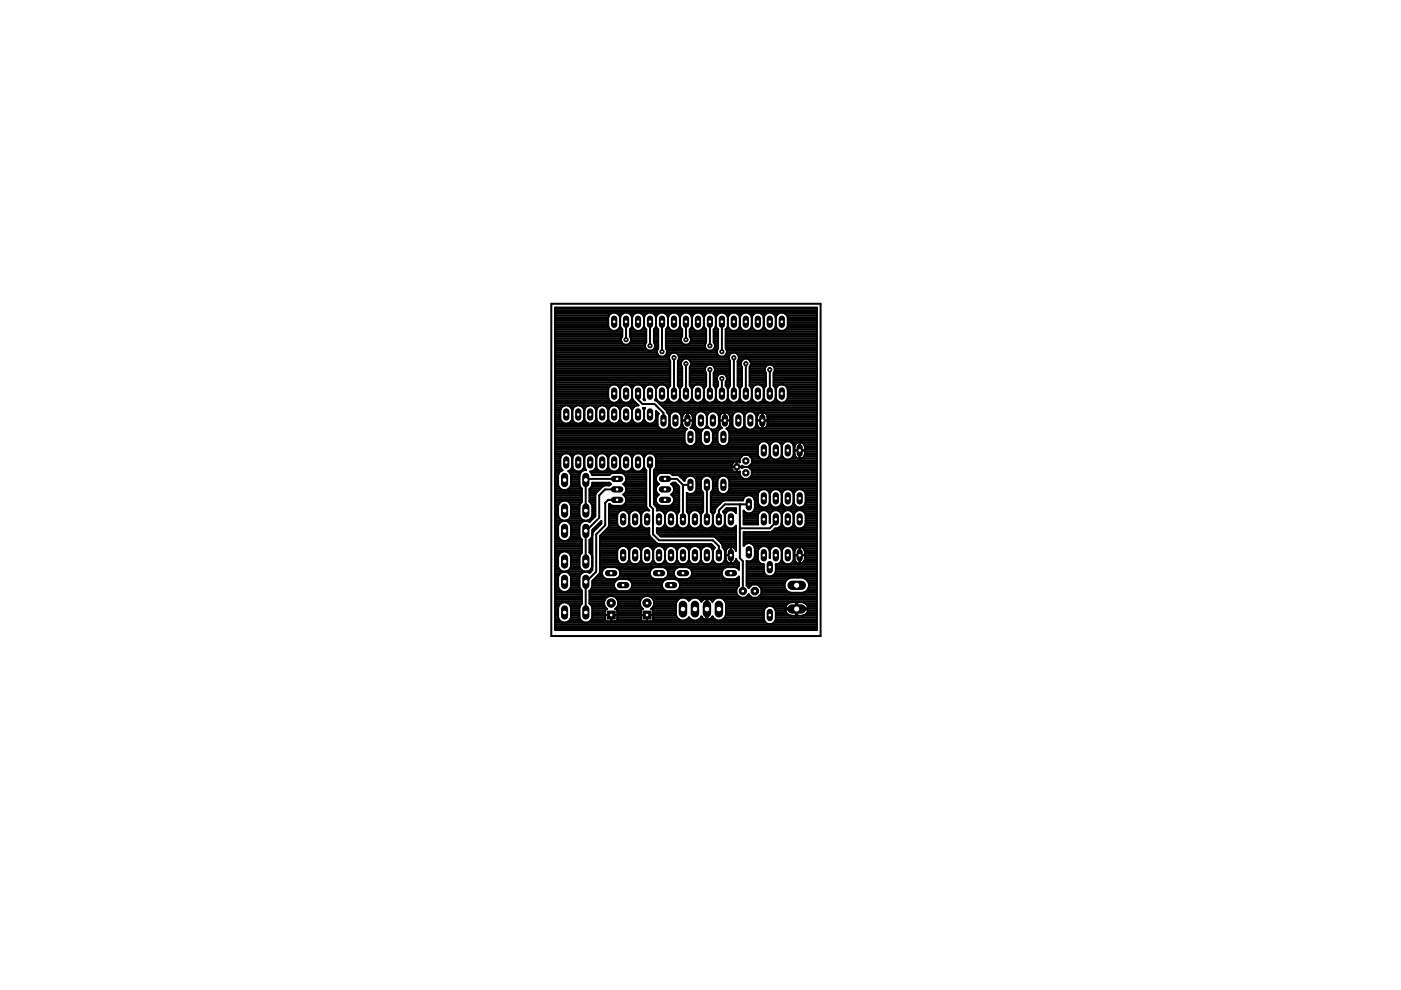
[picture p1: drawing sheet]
<svg xmlns="http://www.w3.org/2000/svg" width="297mm" height="210mm" viewBox="0 0 297 210" stroke-linecap="round" stroke-linejoin="round" font-family="sans-serif">
<g fill="none" stroke="#000" stroke-width=".42">
<path d="M117.7 65.2h55.5v68.4h-55.5zM117.7 74.7h21.6M117.7 74.4h21.6M117.7 80h24.4M117.7 79.6h24.4M117.7 79.2h24.4M117.7 78.9h24.4M117.7 78.5h24.4M117.7 78.1h24.4M117.7 77.7h24.4M117.7 77.4h24.4M117.7 77h24.4"/>
<path d="M117.7 76.6h24.4M117.7 76.2h24.2M117.7 75.9h24.1M117.7 75.5h22.1M117.7 75.1h21.7M117.7 74h19.3M117.7 73.6h19.1M117.7 73.3h19.1M117.7 72.9h14.4M117.7 72.5h14.1M117.7 72.1h14M117.7 71.8h14"/>
<path d="M117.7 71.4h14.2M117.7 71h14.2M117.7 70.6h14.2M117.7 70.3h14.2M117.7 69.9h11.7M117.7 69.5h11.4M117.7 69.1h11.2M117.7 68.7h11.2M117.7 68.4h11.2M117.7 68h11.2M117.7 67.6h11.2M117.7 67.3h11.2"/>
<path d="M117.7 66.9h11.4M117.7 66.5h11.8M117.7 66.1h55.5M117.7 65.8h55.5M117.7 65.4h55.5M128.9 69.1a1.28 1.28 0 0 0 1.3 1.1 1.28 1.28 0 0 0 1.3-1.1M131 66.5h1M131 69.9h.9M131.3 66.9h.4M131.3 69.5h.3M131.5 67.3a1.28 1.28 0 0 0-1.3-1 1.28 1.28 0 0 0-1.3 1v1.8M131.5 67.3v1.8"/>
<path d="M131.5 67.3a1.3 1.3 0 0 1 1.2-1 1.3 1.3 0 0 1 1.3 1M131.5 69.1l.4 .7M131.5 69.1h.1M131.5 68.7h.1M131.5 68.4h.1M131.5 68h.1M131.5 67.6h.1M131.5 67.3h.1M131.9 69.8v1.5a1.08 1.08 0 0 0 .1 1.5 1.08 1.08 0 0 0 1.4 .1 1.08 1.08 0 0 0 .2-1.5M132.7 68.2v3.8M133.4 72.9h3.4M133.5 66.5h1"/>
<path d="M133.6 69.8v1.6M133.6 71h3.4M133.6 70.6h3.4M133.6 70.3h3.4M133.6 69.9h.9M133.6 71.4h3.4M133.7 72.5h3.3M133.8 71.8h3.2M133.8 72.1h3.2M133.8 66.9h.4M133.9 69.5h.3M134 67.3v1.8"/>
<path d="M134 69.1a1.3 1.3 0 0 0 1.3 1.1 1.3 1.3 0 0 0 1.2-1.1M134 67.3a1.3 1.3 0 0 1 1.3-1 1.3 1.3 0 0 1 1.2 1M134 69.1l-.4 .7M134 69.1h.1M134 68.7h.1M134 68.4h.1M134 68h.1M134 67.6h.1M134 67.3h.1M136 66.5h1.1M136.1 69.9h.9M136.4 66.9h.3"/>
<path d="M136.4 69.5h.3M136.5 67.3h.1M136.5 67.3v1.8M136.5 67.3a1.3 1.3 0 0 1 1.3-1 1.3 1.3 0 0 1 1.3 1M136.5 69.1l.5 .7M136.5 69.1h.1M136.5 68.7h.1M136.5 68.4h.1M136.5 68h.1M136.5 67.6h.1M137 69.8v2.8a1.06 1.06 0 0 0 .6 1.8M137.8 68.2v5.1"/>
<path d="M138.6 66.5h1M138.6 74h.8M138.6 69.8v2.8a1.08 1.08 0 0 1-.6 1.8M138.6 72.5h1M138.6 72.1h1M138.6 71.8h1M138.6 71.4h1M138.6 71h1M138.6 70.6h1M138.6 70.3h1M138.6 69.9h1M138.8 72.9h.8"/>
<path d="M138.8 73.6h.8M138.9 73.3h.7M138.9 66.9h.4M138.9 69.5h.4M139.1 67.3h.1M139.1 67.3v1.8M139.1 67.3a1.3 1.3 0 0 1 1.3-1 1.3 1.3 0 0 1 1.2 1M139.1 69.1l-.5 .7M139.1 69.1l.5 .7M139.1 69.1h.1M139.1 68.7h.1M139.1 68.4h.1"/>
<path d="M139.1 68h.1M139.1 67.6h.1M139.3 74.4a1.08 1.08 0 0 0 1.1 1.2 1.08 1.08 0 0 0 1-1.2M139.6 69.8v4.1l-.3 .5M140.4 68.2v6.4M140.9 75.5h1M141.1 66.5h1.1M141.2 69.8v4.1l.2 .5M141.2 73.6h8.3M141.2 73.3h8.3M141.2 72.9h3.6M141.2 72.5h3.3"/>
<path d="M141.2 72.1h3.2M141.2 71.8h3.2M141.2 71.4h3.4M141.2 71h3.4M141.2 70.6h3.4M141.2 70.3h3.4M141.2 69.9h.9M141.3 75.1h.8M141.3 74h8.4M141.4 74.7h10.6M141.4 74.4h10.6M141.5 66.9h.3"/>
<path d="M141.5 69.5h.3M141.6 67.3h.1M141.6 67.3v1.8M141.6 69.1a1.3 1.3 0 0 0 1.3 1.1 1.3 1.3 0 0 0 1.3-1.1M141.6 67.3a1.3 1.3 0 0 1 1.3-1 1.3 1.3 0 0 1 1.3 1M141.6 69.1l-.4 .7M141.6 69.1h.1M141.6 68.7h.1M141.6 68.4h.1M141.6 68h.1M141.6 67.6h.1M142.7 74.8a1.07 1.07 0 0 0-.6 1.7v5.3l-.5 .7"/>
<path d="M142.9 75.8v7.6M143.1 74.8a1.09 1.09 0 0 1 .6 1.7v5.3l.5 .7M143.7 66.5h1M143.7 69.9h.9M143.7 75.1h8.4M143.7 80h.9M143.7 79.6h.9M143.7 79.2h.9M143.7 78.9h.9M143.7 78.5h.9M143.7 78.1h.9M143.7 77.7h.9"/>
<path d="M143.7 77.4h.7M143.7 77h.7M143.7 76.6h.8M143.9 76.2h.9M143.9 75.5h8.6M144 75.9h10.5M144 66.9h.3M144 69.5h.3M144.1 67.3h.1M144.2 67.3v1.8M144.2 67.3a1.3 1.3 0 0 1 1.2-1 1.3 1.3 0 0 1 1.3 1M144.2 69.1l.4 .7"/>
<path d="M144.2 69.1h.1M144.2 68.7h.1M144.2 68.4h.1M144.2 68h.1M144.2 67.6h.1M144.6 69.8v1.5a1.07 1.07 0 0 0 .1 1.5 1.07 1.07 0 0 0 1.5 0 1.07 1.07 0 0 0 0-1.5v-1.5M145.4 68.2v3.8M145.4 77.1v6.3M146.1 76.2h8.5M146.1 72.9h3.4M146.2 66.5h1M146.2 80h3.5"/>
<path d="M146.2 79.6h3.5M146.2 79.2h3.5M146.2 78.9h3.4M146.2 78.5h3.3M146.2 78.1h3.3M146.2 71h3.5M146.2 70.6h3.5M146.2 70.3h3.5M146.2 69.9h1M146.3 77.7h3.3M146.3 71.4h3.4M146.4 76.6h8.4"/>
<path d="M146.4 72.5h3.3M146.5 77.4h3.7M146.5 71.8h3.2M146.5 77h8.3M146.5 72.1h3.2M146.5 66.9h.4M146.6 69.5h.3M146.7 67.3h.1M146.7 67.3v1.8M146.7 67.3a1.3 1.3 0 0 1 1.3-1 1.3 1.3 0 0 1 1.2 1M146.7 69.1a1.3 1.3 0 0 0 1.3 1.1 1.3 1.3 0 0 0 1.2-1.1M146.7 69.1l-.5 .7"/>
<path d="M146.7 69.1h.1M146.7 68.7h.1M146.7 68.4h.1M146.7 68h.1M146.7 67.6h.1M148.7 66.5h1.1M148.8 69.9h.9M149.1 66.9h.3M149.1 69.5h.3M149.2 67.3h.1M149.2 67.3a1.3 1.3 0 0 1 1.3-1 1.3 1.3 0 0 1 1.3 1M149.2 67.3v1.8"/>
<path d="M149.2 69.1l.5 .7M149.2 69.1h.1M149.2 68.7h.1M149.2 68.4h.1M149.2 68h.1M149.2 67.6h.1M149.7 69.8v2.8a1.06 1.06 0 0 0 .6 1.8M150.5 68.2v5.1M150.5 78.4v5M150.9 77.4h3.9M151.3 66.5h1M151.3 74h.8"/>
<path d="M151.3 69.8v2.8a1.06 1.06 0 0 1-.6 1.8M151.3 80h.7M151.3 79.6h.9M151.3 79.2h1.5M151.3 72.5h1M151.3 72.1h1M151.3 71.8h1M151.3 71.4h1M151.3 71h1M151.3 70.6h1M151.3 70.3h1M151.3 69.9h1"/>
<path d="M151.4 77.7h3.4M151.4 77.8a1.07 1.07 0 0 0-1.5-.3 1.07 1.07 0 0 0-.2 1.6v2.7l-.5 .7M151.4 77.8a1.02 1.02 0 0 1-.1 1.3v2.7l.5 .7M151.4 78.9h3.4M151.5 72.9h.8M151.5 73.6h.8M151.6 78.1h3.2M151.6 78.5h3.2M151.6 73.3h.7M151.6 66.9h.4M151.6 69.5h.3M151.8 67.3h.1"/>
<path d="M151.8 67.3a1.3 1.3 0 0 1 1.3-1 1.3 1.3 0 0 1 1.2 1M151.8 69.1l-.5 .7M151.8 67.3v1.8M151.8 69.1l.5 .7M151.8 69.1h.1M151.8 68.7h.1M151.8 68.4h.1M151.8 68h.1M151.8 67.6h.1M152 74.4a1.08 1.08 0 0 0 1.1 1.2 1.08 1.08 0 0 0 1-1.2M152.3 69.8v4.1l-.3 .5M153.1 68.2v6.4"/>
<path d="M153.3 79.2h1.5M153.6 75.5h1M153.8 66.5h1M153.9 69.8v4.1l.2 .5M153.9 73.6h19.3M153.9 73.3h19.3M153.9 72.9h19.3M153.9 72.5h19.3M153.9 72.1h19.3M153.9 71.8h19.3M153.9 71.4h19.3M153.9 71h19.3"/>
<path d="M153.9 70.6h19.3M153.9 70.3h19.3M153.9 69.9h.9M153.9 79.6h.9M154 75.1h.8M154 74h19.2M154.1 80h.7M154.1 74.7h19.1M154.1 74.4h19.1M154.2 69.5h.3M154.2 66.9h.3M154.3 67.3h.1"/>
<path d="M154.3 67.3v1.8M154.3 69.1a1.3 1.3 0 0 0 1.3 1.1 1.3 1.3 0 0 0 1.3-1.1M154.3 67.3a1.3 1.3 0 0 1 1.3-1 1.3 1.3 0 0 1 1.3 1M154.3 69.1l-.4 .7M154.3 69.1h.1M154.3 68.7h.1M154.3 68.4h.1M154.3 68h.1M154.3 67.6h.1M155.4 74.8a1.09 1.09 0 0 0-.6 1.7v5.3l-.5 .7M155.6 75.8v7.6M155.8 74.8a1.07 1.07 0 0 1 .6 1.7v5.3l.5 .7"/>
<path d="M156.3 66.5h1.1M156.4 75.1h16.8M156.4 69.9h.9M156.4 80h.9M156.4 79.6h.9M156.4 79.2h.9M156.4 78.9h.9M156.4 78.5h.9M156.4 78.1h.9M156.4 77.7h.9M156.4 77.4h.7M156.4 77h.7"/>
<path d="M156.4 76.6h.8M156.6 76.2h.9M156.6 75.5h16.6M156.7 75.9h16.5M156.7 69.5h.3M156.7 66.9h.3M156.8 67.3h.1M156.9 67.3v1.8M156.9 69.1a1.3 1.3 0 0 0 1.2 1.1 1.3 1.3 0 0 0 1.3-1.1M156.9 67.3a1.3 1.3 0 0 1 1.2-1 1.3 1.3 0 0 1 1.3 1M156.9 69.1h.1M156.9 68.7h.1"/>
<path d="M156.9 68.4h.1M156.9 68h.1M156.9 67.6h.1M158.1 77.1v6.3M158.7 76.2a1.05 1.05 0 0 1 .2 1.6v4l.5 .7M158.7 76.2a1.07 1.07 0 0 0-1.4 .2 1.07 1.07 0 0 0 0 1.4v4l-.4 .7M158.8 76.2h14.4M158.9 66.5h1M158.9 69.9h1M158.9 80h3.5M158.9 79.6h3.5M158.9 79.2h3.5"/>
<path d="M158.9 78.9h3.4M158.9 78.5h3.2M158.9 78.1h3.3M159 77.7h3.3M159.1 76.6h14.1M159.2 77.4h3.7M159.2 77h14M159.2 69.5h.4M159.2 66.9h.4M159.4 67.3h.1M159.4 69.1a1.3 1.3 0 0 0 1.3 1.1 1.3 1.3 0 0 0 1.2-1.1M159.4 67.3a1.3 1.3 0 0 1 1.3-1 1.3 1.3 0 0 1 1.2 1"/>
<path d="M159.4 67.3v1.8M159.4 69.1h.1M159.4 68.7h.1M159.4 68.4h.1M159.4 68h.1M159.4 67.6h.1M161.4 66.5h1.1M161.5 69.9h.9M161.8 66.9h.3M161.8 69.5h.3M161.9 67.3h.1M161.9 67.3v1.8"/>
<path d="M161.9 69.1a1.3 1.3 0 0 0 1.3 1.1 1.3 1.3 0 0 0 1.3-1.1M161.9 67.3a1.3 1.3 0 0 1 1.3-1 1.3 1.3 0 0 1 1.3 1M161.9 69.1h.1M161.9 68.7h.1M161.9 68.4h.1M161.9 68h.1M161.9 67.6h.1M162.3 77.8a1.08 1.08 0 0 1 1.8 0M162.3 77.8a1.02 1.02 0 0 0 .1 1.3v2.7l-.5 .7M163.2 78.4v5M163.6 77.4h9.6M164 66.5h1"/>
<path d="M164 69.9h1M164 80h9.2M164 79.6h9.2M164 79.2h9.2M164.1 77.7h9.1M164.1 77.8a1.02 1.02 0 0 1-.1 1.3v2.7l.5 .7M164.1 78.9h9.1M164.3 78.1h8.9M164.3 78.5h8.9M164.3 66.9h.4M164.3 69.5h.3M164.5 69.1h.1"/>
<path d="M164.5 67.3h.1M164.5 67.3v1.8M164.5 69.1a1.3 1.3 0 0 0 1.3 1.1 1.3 1.3 0 0 0 1.2-1.1M164.5 67.3a1.3 1.3 0 0 1 1.3-1 1.3 1.3 0 0 1 1.2 1v1.8M164.5 68.7h.1M164.5 68.4h.1M164.5 68h.1M164.5 67.6h.1M166.5 66.5h6.7M166.5 69.9h6.7M166.8 66.9h6.4M166.9 69.5h6.3"/>
<path d="M167 69.1h6.2M167 67.3h6.2M167 68.7h6.2M167 68.4h6.2M167 68h6.2M167 67.6h6.2M117.7 96.1h43M117.7 86h2M117.7 84.9h11.5M117.7 96.5h1.5M117.7 99.8h1.3M117.7 99.5h1.3"/>
<path d="M117.7 99.1h1.1M117.7 98.7h1.1M117.7 98.3h1.1M117.7 98h1.1M117.7 97.6h1.1M117.7 97.2h1.1M117.7 96.8h1.2M117.7 95.7h43M117.7 95.3h43M117.7 95h43M117.7 94.6h43M117.7 94.2h27.8"/>
<path d="M117.7 93.9h27.5M117.7 93.5h27.4M117.7 93.1h27.4M117.7 92.7h27.4M117.7 92.4h27.4M117.7 92h27.4M117.7 91.6h27.5M117.7 91.2h27.7M117.7 90.8h22.2M117.7 90.5h21.9M117.7 90.1h21.7M117.7 89.7h1.9"/>
<path d="M117.7 89.3h1.4M117.7 89h1.2M117.7 88.6h1.1M117.7 88.2h1.1M117.7 87.9h1.1M117.7 87.5h1.1M117.7 87.1h1.1M117.7 86.7h1.2M117.7 86.4h1.4M117.7 85.6h17.3M117.7 85.2h11.9M117.7 84.5h11.3"/>
<path d="M117.7 84.1h11.2M117.7 83.7h11.2M117.7 83.4h11.2M117.7 83h11.2M117.7 82.6h11.2M117.7 82.2h11.4M117.7 81.9h11.6M117.7 81.5h24.4M117.7 81.1h24.4M117.7 80.7h24.4M117.7 80.4h24.4M119 99.4l.3 .3-.8 .5-.2 .5v2.1a1.4 1.4 0 0 0 1.4 1.1 1.4 1.4 0 0 0 1.4-1.1"/>
<path d="M119.8 96.1l-.5 .2-.5 .8v1.9l.2 .4M120.3 96.1l.5 .2 .5 .8M120.3 86l.5 .1 .5 .9M120.5 89.7h1.6M120.6 99.8h1.4M120.9 96.5h.8M121 86.4h.7M121.1 89.3h.5M121.1 99.5h.5M121.1 99.4l-.6 .5 .6 .8v2.1M121.2 96.8h.2M121.2 86.7h.2"/>
<path d="M121.2 89h.2M121.3 99.1h.1M121.3 87v1.8M121.3 97.1v1.9M121.3 88.8a1.3 1.3 0 0 0 1.3 1 1.3 1.3 0 0 0 1.3-1M121.3 99l-.2 .4M121.3 99l.2 .4M121.3 98.7h.1M121.3 98.3h.1M121.3 98h.1M121.3 97.6h.1M121.3 97.2h.1"/>
<path d="M121.3 88.6h.1M121.3 88.2h.1M121.3 87.9h.1M121.3 87.5h.1M121.3 87.1h.1M121.5 99.4a1.3 1.3 0 0 0 2.2 0M122.3 86h-2.5l-.5 .1-.5 .9v1.8a1.3 1.3 0 0 0 1.3 1 1.3 1.3 0 0 0 1.2-1M122.3 96.1l-.4 .2-.6 .8M122.9 86l.4 .1 .6 .9M122.9 96.1l.4 .2 .6 .8M123.1 89.7h1.6M123.2 99.8h.3"/>
<path d="M123.5 96.5h.7M123.5 86.4h.7M123.6 89.3h.5M123.6 99.5h.5M123.7 96.8h.3M123.8 86.7h.2M123.8 89h.1M123.8 99.1h.1M123.9 87v1.8M123.9 97.1v1.9M123.9 99l.2 .4M123.9 88.8a1.3 1.3 0 0 0 1.2 1 1.3 1.3 0 0 0 1.3-1"/>
<path d="M123.9 99l-.2 .4M123.9 98.7h.1M123.9 98.3h.1M123.9 98h.1M123.9 97.6h.1M123.9 97.2h.1M123.9 88.6h.1M123.9 88.2h.1M123.9 87.9h.1M123.9 87.5h.1M123.9 87.1h.1M124.1 99.4l.2 .3a1.3 1.3 0 0 0-1.4 1v2.1"/>
<path d="M124.8 86h-2.5l-.4 .1-.6 .9M124.9 96.1l-.5 .2-.5 .8M125.4 96.1l.5 .2 .5 .8M125.4 86l.5 .1 .5 .9M125.6 89.7h1.6M125.7 99.8h1.4M126 96.5h.8M126 86.4h.7M126.1 89.3h.6M126.2 99.5h.4M126.3 96.8h.2M126.3 86.7h.2"/>
<path d="M126.3 89h.2M126.3 99.1h.1M126.4 87v1.8M126.4 97.1v1.9M126.4 99a1.23 1.23 0 0 1-1.3 1l.5 .7h3.6l.7-.4h1.9a1.28 1.28 0 0 1 1 1 1.28 1.28 0 0 1-.7 1.3 1.27 1.27 0 0 1 0 2.3 1.29 1.29 0 0 1 .7 1.3 1.29 1.29 0 0 1-1 1.1h-1.9l-.7-.5-.1 .2M126.4 99a1.3 1.3 0 0 0 1.3 1 1.3 1.3 0 0 0 1.2-1M126.4 88.8a1.3 1.3 0 0 0 1.3 1 1.3 1.3 0 0 0 1.2-1M126.4 98.7h.1M126.4 98.3h.1M126.4 98h.1M126.4 97.6h.1M126.4 97.2h.1"/>
<path d="M126.4 88.6h.1M126.4 88.2h.1M126.4 87.9h.1M126.4 87.5h.1M126.4 87.1h.1M127.4 86h-2.5l-.5 .1-.5 .9M127.4 96.1l-.4 .2-.6 .8M127.9 86l.5 .1 .5 .9M127.9 96.1l.5 .2 .5 .8M128.1 89.7h1.6M128.2 99.8h1.4M128.5 96.5h.8"/>
<path d="M128.6 86.4h.7M128.7 89.3h.5M128.7 99.5h.5M128.8 96.8h.3M128.8 86.7h.2M128.9 89h.1M128.9 99.1h.1M128.9 99a1.28 1.28 0 0 0 1.3 1 1.28 1.28 0 0 0 1.3-1M128.9 87a1.28 1.28 0 0 1 1.3-1.1 1.28 1.28 0 0 1 1.3 1.1M128.9 88.8a1.28 1.28 0 0 0 1.3 1 1.28 1.28 0 0 0 1.3-1M128.9 87v1.8M128.9 97.1v1.9"/>
<path d="M128.9 98.7h.1M128.9 98.3h.1M128.9 98h.1M128.9 97.6h.1M128.9 97.2h.1M128.9 88.6h.1M128.9 88.2h.1M128.9 87.9h.1M128.9 87.5h.1M128.9 87.1h.1M129.9 86h-2.5l-.4 .1-.6 .9M130 96.1l-.9 .6-.2 .4"/>
<path d="M130.5 96.1l.8 .6 .2 .4M130.5 86h1.9M130.7 89.7h1.6M130.8 99.8h1.4M130.8 85.2h1.3M131.1 96.5h.8M131.1 81.9h.8M131.1 86.4h.7M131.2 89.3h.6M131.3 84.9h.4M131.3 99.5h.4M131.4 96.8h.2"/>
<path d="M131.4 82.2h.2M131.4 86.7h.2M131.4 89h.2M131.4 99.1h.1M131.4 84.5h.1M131.5 99a1.3 1.3 0 0 0 1.2 1 1.3 1.3 0 0 0 1.3-1M131.5 87a1.3 1.3 0 0 1 1.2-1.1 1.3 1.3 0 0 1 1.3 1.1M131.5 88.8a1.3 1.3 0 0 0 1.2 1 1.3 1.3 0 0 0 1.3-1M131.5 82.5a1.28 1.28 0 0 0-1.3-1 1.28 1.28 0 0 0-1.3 1v1.8a1.28 1.28 0 0 0 1.3 1.1 1.28 1.28 0 0 0 1.3-1.1M131.5 82.5a1.3 1.3 0 0 1 1.2-1 1.3 1.3 0 0 1 1.3 1M131.5 84.3a1.29 1.29 0 0 0 1.2 1.1 1.29 1.29 0 0 0 1.3-1.1M131.5 82.5v1.8"/>
<path d="M131.5 87v1.8M131.5 97.1v1.9M131.5 98.7h.1M131.5 98.3h.1M131.5 98h.1M131.5 97.6h.1M131.5 97.2h.1M131.5 88.6h.1M131.5 88.2h.1M131.5 87.9h.1M131.5 87.5h.1M131.5 87.1h.1"/>
<path d="M131.5 84.1h.1M131.5 83.7h.1M131.5 83.4h.1M131.5 83h.1M131.5 82.6h.1M132.5 96.1l-.5 .2-.5 .8M133 96.1l.8 .6 .2 .4M133.2 89.7h1.6M133.3 99.8h1.4M133.3 85.2h1.3M133.6 96.5h.8M133.6 81.9h.8"/>
<path d="M133.7 86.4h.7M133.7 89.3h.6M133.8 99.5h.4M133.8 84.9h.4M133.9 96.8h.2M133.9 82.2h.2M133.9 86.7h.2M133.9 89h.2M134 99.1h.1M134 84.5h.1M134 99a1.3 1.3 0 0 0 1.3 1 1.3 1.3 0 0 0 1.2-1M134 88.8a1.3 1.3 0 0 0 1.3 1 1.3 1.3 0 0 0 1.2-1"/>
<path d="M134 82.5a1.3 1.3 0 0 1 1.3-1 1.3 1.3 0 0 1 1.2 1M134 82.5v1.8M134 87v1.8M134 97.1v1.9M134 84.3l.2 .5 .4 .4M134 98.7h.1M134 98.3h.1M134 98h.1M134 97.6h.1M134 97.2h.1M134 88.6h.1M134 88.2h.1"/>
<path d="M134 87.9h.1M134 87.5h.1M134 87.1h.1M134 84.1h.1M134 83.7h.1M134 83.4h.1M134 83h.1M134 82.6h.1M134.6 85.2l.2 .2M134.8 85.4l.6 .6h-2.3M134.8 85.4h.1M135 86l-.4 .1-.6 .9"/>
<path d="M135 96.1l-.4 .2-.6 .8M135.3 83.4v1.3l.9 1h2.6l1.9 1.9v1.6M135.5 96.1l.9 .6 .1 .4M135.8 89.7h1.6M135.9 99.8h1.1M136.2 96.5h.7M136.2 81.9h.7M136.3 89.3h.5M136.3 99.5h.5M136.3 86.5h.5l-.3 .5zM136.4 96.8h.3M136.4 82.2h.3"/>
<path d="M136.5 86.7h.2M136.5 89h.1M136.5 99.1h.1M136.5 84.5h.1M136.5 88.8a1.3 1.3 0 0 0 1.3 1 1.3 1.3 0 0 0 1.3-1v-1.7l.6 .6-.3 .5v1.9a1.3 1.3 0 0 0 1.3 1 1.3 1.3 0 0 0 1.2-1M136.5 82.5v1.8M136.5 87v1.8M136.5 97.1v1.9M136.5 99l.5 .7v7.7l.1 .3M136.5 84.3l.3 .6-.4-.2zM136.5 82.5a1.3 1.3 0 0 1 1.3-1 1.3 1.3 0 0 1 1.3 1M136.5 98.7h.1"/>
<path d="M136.5 98.3h.1M136.5 98h.1M136.5 97.6h.1M136.5 97.2h.1M136.5 88.6h.1M136.5 88.2h.1M136.5 87.9h.1M136.5 87.5h.1M136.5 87.1h.1M136.5 84.1h.1M136.5 83.7h.1M136.5 83.4h.1"/>
<path d="M136.5 83h.1M136.5 82.6h.1M137.6 96.1l-.5 .2-.6 .8M137.8 98v9.3l.7 .6v5.4l1.2 1.3h11.5l1.2 1.2v1.9M138.1 96.1l.8 .6 .2 .4v1.9l-.2 .4M138.3 89.7h1.1M138.6 99.8h16.9M138.7 81.9h.8M138.7 96.5h22M138.8 89.3h.6M138.9 99.5h16.2M138.9 84.9h.4"/>
<path d="M138.9 99.4l-.3 .3v7.2l.5 .5 .2 .9a1.24 1.24 0 0 1 1.7 .9M138.9 84.8v.1M138.9 84.9l.3 .1 2.2 2.1 .5 1.1M139 82.2h.2M139 96.8h18.2M139 89h.4M139 99.1h16.1M139 84.5h.1M139.1 82.5v1.8M139.1 84.3l-.2 .5M139.1 82.5a1.3 1.3 0 0 1 1.3-1 1.3 1.3 0 0 1 1.2 1M139.1 84.3l.2 .5"/>
<path d="M139.1 98.7h16M139.1 98.3h16.2M139.1 98h16.6M139.1 97.6h17.8M139.1 97.2h17.8M139.1 88.6h.3M139.1 88.2h.3M139.1 87.9h.5M139.1 87.5h.3M139.1 84.1h.1M139.1 83.7h.1M139.1 83.4h.1"/>
<path d="M139.1 83h.1M139.1 82.6h.1M139.3 84.8a1.3 1.3 0 0 0 2.1 0M139.5 85.2h.3M139.9 85.6h33.3M140.2 86h33M140.6 86.4h32.6M141 85.2h1.3M141 86.7h32.2M141.2 81.9h.8M141.4 87.1h31.8M141.4 84.9h.5"/>
<path d="M141.4 90.8h1.1M141.5 87.5h1M141.5 82.2h.3M141.6 84.5h.1M141.6 82.5v1.8M141.6 84.3l-.2 .5M141.6 84.3l.2 .5M141.6 84.1h.1M141.6 83.7h.1M141.6 83.4h.1M141.6 83h.1M141.6 82.6h.1"/>
<path d="M141.8 90.5h.3M141.8 87.9h.3M141.9 88.2a1.3 1.3 0 0 1 1.3-1 1.3 1.3 0 0 1 1.3 1v1.9a1.3 1.3 0 0 1-1.3 1 1.3 1.3 0 0 1-1.3-1M141.9 88.2v1.9M141.9 90.1h.1M141.9 89.7h.1M141.9 89.3h.1M141.9 89h.1M141.9 88.6h.1M141.9 88.2h.1M143.5 85.2h1.3M143.7 81.5h.9"/>
<path d="M143.7 81.1h.9M143.7 80.7h.9M143.7 80.4h.9M143.8 81.9h.8M143.9 84.9h.5M144 90.8h1.3M144 87.5h1.3M144 82.2h.3M144.1 84.5h.1M144.2 82.5v1.8M144.2 82.5l.4-.7v-4a1.07 1.07 0 0 1 .1-1.5 1.07 1.07 0 0 1 1.5 0 1.07 1.07 0 0 1 0 1.5v4l.5 .7M144.2 84.3a1.29 1.29 0 0 1-1 1.1 1.29 1.29 0 0 1-1.4-.6"/>
<path d="M144.2 84.3a1.29 1.29 0 0 0 1.2 1.1 1.29 1.29 0 0 0 1.3-1.1M144.2 84.1h.1M144.2 83.7h.1M144.2 83.4h.1M144.2 83h.1M144.2 82.6h.1M144.3 90.5h.5M144.3 87.9h.5M144.5 90.1h.2M144.5 89.7h.1M144.5 89.3h.1M144.5 89h.1"/>
<path d="M144.5 88.6h.1M144.5 88.2h.2M144.6 89.2h2.3M145 87.7a1.12 1.12 0 0 1 1.2-.2 1.12 1.12 0 0 1 .7 .9v1.7l-.5 .6a1.23 1.23 0 0 1 1.3 1v1.9a1.3 1.3 0 0 1-1.3 1 1.3 1.3 0 0 1-1.3-1v-1.9l.5-.8-.6-.2-.4-.8v-1.5zM145.8 87.6l.9-1h14.3l.6 .6v3.7M145.8 87.4v1.8M145.8 89h.1M145.8 88.6h.1M145.8 88.2h.1M145.8 87.9h.1M145.8 87.5h.1M146 85.2h1.4"/>
<path d="M146.2 87.5h1.6M146.2 81.5h3.5M146.2 81.1h3.5M146.2 80.7h3.5M146.2 80.4h3.5M146.3 81.9h.8M146.5 84.9h.4M146.6 82.2h.2M146.7 90.5h.8M146.7 87.9h.8M146.7 84.5h.1M146.7 82.5v1.8"/>
<path d="M146.7 82.5a1.3 1.3 0 0 1 1.3-1 1.3 1.3 0 0 1 1.2 1M146.7 84.3a1.29 1.29 0 0 0 1.3 1.1 1.29 1.29 0 0 0 1.2-1.1M146.7 84.1h.1M146.7 83.7h.1M146.7 83.4h.1M146.7 83h.1M146.7 82.6h.1M146.8 90.1h.6M146.8 88.2h.5M146.9 89.7h.4M146.9 89.3h.4M146.9 89h.4"/>
<path d="M146.9 88.6h.4M147 90.8h.8M147.3 94.2h1.7M147.4 91.2h1.4M147.5 87.8a1.3 1.3 0 0 1 1.4-.6 1.3 1.3 0 0 1 1 1 1.3 1.3 0 0 1 1.3-1 1.3 1.3 0 0 1 1.2 1v1.9a1.26 1.26 0 0 1-1.7 .9l.5 .7v1.9a1.3 1.3 0 0 1-1.3 1 1.3 1.3 0 0 1-1.3-1v-1.9l.5-.7a1.25 1.25 0 0 1-1.8-.9v-1.9zM147.6 93.9h1.1M147.6 91.6h1.1M147.7 93.5h.9M147.7 93.1h.9M147.7 92.7h.9M147.7 92.4h.9M147.7 92h.9"/>
<path d="M148.6 85.2h1.3M148.8 81.9h.8M149 84.9h.5M149.1 82.2h.3M149.2 84.5h.1M149.2 84.3a1.29 1.29 0 0 0 1.3 1.1 1.29 1.29 0 0 0 1.3-1.1M149.2 82.5v1.8M149.2 84.1h.1M149.2 83.7h.1M149.2 83.4h.1M149.2 83h.1M149.2 82.6h.1"/>
<path d="M149.4 87.5h1M149.7 90.5h.4M149.7 87.9h.4M149.9 90.1h.1M149.9 88.2v1.9M149.9 90.1l.4 .7h-.9zM149.9 89.7h.1M149.9 89.3h.1M149.9 89h.1M149.9 88.6h.1M149.9 88.2h.1M150.8 94.2h1.7"/>
<path d="M150.9 91.2h1.4M151 93.9h1.2M151.1 91.6h1.1M151.1 85.2h1.4M151.2 93.5h.9M151.2 93.1h.9M151.2 92.7h.9M151.2 92.4h.9M151.2 92h.9M151.3 81.5h1M151.3 81.1h1M151.3 80.7h.8"/>
<path d="M151.3 80.4h.7M151.4 81.9h.8M151.6 84.9h.4M151.7 82.2h.2M151.7 84.5h.1M151.8 82.5l.5-.7v-.8a1.07 1.07 0 0 1 0-1.5 1.07 1.07 0 0 1 1.5 0 1.07 1.07 0 0 1 .1 1.5v.8l.4 .7M151.8 84.3a1.29 1.29 0 0 0 1.3 1.1 1.29 1.29 0 0 0 1.2-1.1M151.8 82.5v1.8M151.8 84.1h.1M151.8 83.7h.1M151.8 83.4h.1M151.8 83h.1"/>
<path d="M151.8 82.6h.1M151.9 90.8h.9M151.9 87.5h1.3M152.3 90.5h.5M152.3 87.9h.5M152.4 90.1h.2M152.4 89.7h.2M152.4 89.3h.2M152.4 89h.2M152.4 88.6h.2M152.4 88.2h.2M152.6 89.2h2.2"/>
<path d="M152.6 90.1l.5 .6-.8 .6-.2 .4v1.9a1.3 1.3 0 0 0 1.3 1 1.3 1.3 0 0 0 1.2-1v-1.9l-.5-.9M152.7 87.9l-.1 .5v1.7M153.1 80.3v3.1M153.6 85.2h1.4M153.7 86.6v2.6M153.7 89h.1M153.7 88.6h.1M153.7 88.2h.1M153.7 87.9h.1M153.7 87.5h.1M153.9 81.5h.9M153.9 81.1h.9"/>
<path d="M153.9 81.9h.8M154 80.7h.8M154.1 84.9h.4M154.1 87.5h-.8l-.6 .4M154.1 87.5l.5 .4 .2 .5-.1 1.9-.6 .5M154.1 80.4h.7M154.1 90.8h1.7M154.2 87.5h1.6M154.2 82.2h.3M154.3 94.2h6.5M154.3 84.5h.1M154.3 84.3a1.29 1.29 0 0 0 1.3 1.1 1.29 1.29 0 0 0 1.3-1.1"/>
<path d="M154.3 82.5v1.8M154.3 84.1h.1M154.3 83.7h.1M154.3 83.4h.1M154.3 83h.1M154.3 82.6h.1M154.4 91.2h18.8M154.5 93.9h6.6M154.6 91.6h18.6M154.6 90.5h.8M154.6 87.9h.8M154.6 93.5h18.6"/>
<path d="M154.6 93.1h18.6M154.6 92.7h18.6M154.6 92.4h18.6M154.6 92h18.6M154.8 90.1h.5M154.8 88.2h.5M154.8 89.7h.5M154.8 89.3h.5M154.8 89h.5M154.8 88.6h.5M155.1 99h2.3M156.2 85.2h1.3"/>
<path d="M156.2 97.9v2.2M156.2 99.8h.1M156.2 99.5h.1M156.2 99.1h.1M156.2 98.7h.1M156.2 98.3h.1M156.2 98h.1M156.4 81.5h.9M156.4 81.1h.9M156.4 80.7h.9M156.4 80.4h.9M156.5 81.9h.8"/>
<path d="M156.6 84.9h.5M156.7 82.2h.3M156.8 98h.1M156.8 84.5h.1M156.9 82.5v1.8M156.9 97.2v.8l-.2-.1h-.9l-.7 .6v1M156.9 84.3l.2 .5M156.9 84.1h.1M156.9 83.7h.1M156.9 83.4h.1M156.9 83h.1M156.9 82.6h.1"/>
<path d="M157.3 90.8h1M157.3 87.5h1M157.4 98.7l.2 .3-.2 .3zM157.4 99.1h.1M157.6 99h1.1M157.6 96.5l-.7 .7M157.6 90.5h.4M157.6 87.9h.4M157.8 90.1h.1M157.8 88.2h.1M157.8 88.2a1.3 1.3 0 0 0-1.3-1 1.3 1.3 0 0 0-1.2 1v1.9a1.3 1.3 0 0 0 1.2 1 1.3 1.3 0 0 0 1.3-1M157.8 88.2a1.3 1.3 0 0 1 1.3-1 1.3 1.3 0 0 1 1.3 1v1.9a1.3 1.3 0 0 1-1.3 1 1.3 1.3 0 0 1-1.3-1"/>
<path d="M157.8 88.2v1.9M157.8 89.7h.1M157.8 89.3h.1M157.8 89h.1M157.8 88.6h.1M158.7 99l.7 .7v1.1l-.7 .7h-1.1l-.7-.7v-.9l-.2 .2h-.9l-.7-.6M158.7 96.5l.7 .7M158.7 85.2h1.4M158.7 99.1h14.5M158.9 98.7h14.3M158.9 81.5h3.5M158.9 81.1h3.5"/>
<path d="M158.9 80.7h3.5M158.9 80.4h3.5M159 81.9h.8M159 96.8h1.8M159.1 99.5h14.1M159.2 84.9h.4M159.3 82.2h.2M159.3 98.3h13.9M159.3 84.5h.1M159.4 97.2v1.1l-.7 .7M159.4 82.5a1.3 1.3 0 0 1 1.3-1 1.3 1.3 0 0 1 1.2 1M159.4 84.3a1.29 1.29 0 0 1-1 1.1 1.29 1.29 0 0 1-1.3-.6"/>
<path d="M159.4 82.5v1.8M159.4 84.3l.2 .5M159.4 99.8h13.8M159.4 98h13.8M159.4 97.6h13.8M159.4 97.2h1.8M159.4 84.1h.1M159.4 83.7h.1M159.4 83.4h.1M159.4 83h.1M159.4 82.6h.1M159.9 90.8h1.3"/>
<path d="M159.9 87.5h1.3M160.2 90.5h.5M160.2 87.9h.5M160.3 90.1h.2M160.3 88.2h.2M160.4 89.7h.1M160.4 89.3h.1M160.4 89h.1M160.4 88.6h.1M160.5 89.2h2.2M160.5 90.1l.3 .5 .4 .2M160.7 94.6a1.3 1.3 0 0 1 1.2-1 1.3 1.3 0 0 1 1.3 1"/>
<path d="M160.7 94.6v1.8a1.3 1.3 0 0 0 1.2 1.1 1.3 1.3 0 0 0 1.3-1.1M161.2 87.5a1.12 1.12 0 0 1 1.5 .9v1.7M161.2 87.5l-.4 .3-.3 .4v1.9M161.2 90.8h.9M161.3 85.2h1.3M161.5 81.9h.8M161.6 90.8h.1M161.6 90.5h.1M161.6 90.1h.1M161.6 89.7h.1M161.6 89.3h.1M161.6 89h.1"/>
<path d="M161.6 88.6h.1M161.6 88.2h.1M161.6 87.9h.1M161.6 87.5h.1M161.7 84.9h.5M161.8 82.2h.3M161.9 84.5h.1M161.9 82.5v1.8M161.9 84.3a1.29 1.29 0 0 1-1 1.1 1.29 1.29 0 0 1-1.3-.6M161.9 84.3l.2 .5M161.9 84.1h.1M161.9 83.7h.1"/>
<path d="M161.9 83.4h.1M161.9 83h.1M161.9 82.6h.1M162.1 90.8h11.1M162.1 87.5h11.1M162.1 84.8a1.28 1.28 0 0 0 2.2 0M162.5 90.5h10.7M162.5 87.9h10.7M162.7 97.2h1M162.7 90.1l-.2 .5-.4 .2M162.7 90.1h10.5M162.7 88.2h10.5"/>
<path d="M162.7 93.9h1M162.7 89.7h10.5M162.7 89.3h10.5M162.7 89h10.5M162.7 88.6h10.5M163 96.8h.4M163 94.2h.4M163.2 96.5h.1M163.2 94.6v1.8M163.2 96.1h.1M163.2 94.6a1.3 1.3 0 0 1 1.3-1 1.3 1.3 0 0 1 1.3 1M163.2 96.4a1.3 1.3 0 0 0 1.3 1.1 1.3 1.3 0 0 0 1.3-1.1"/>
<path d="M163.2 95.7h.1M163.2 95.3h.1M163.2 95h.1M163.2 94.6h.1M163.8 85.2h1.3M164 81.5h9.2M164 81.1h9.2M164 80.7h9.2M164 80.4h9.2M164.1 81.9h.8M164.3 84.9h.4M164.4 82.2h.2"/>
<path d="M164.4 84.5h.1M164.5 82.5v1.8M164.5 82.5a1.3 1.3 0 0 1 1.3-1 1.3 1.3 0 0 1 1.2 1v1.8l-.2 .5M164.5 84.3l.2 .5M164.5 84.3l-.2 .5M164.5 84.1h.1M164.5 83.7h.1M164.5 83.4h.1M164.5 83h.1M164.5 82.6h.1M164.7 84.8a1.28 1.28 0 0 0 2.1 0M165.2 97.2h1.1"/>
<path d="M165.3 93.9h.9M165.6 96.8h.3M165.6 94.2h.3M165.7 96.5h.1M165.8 96.1h.1M165.8 94.6v1.8M165.8 94.6a1.28 1.28 0 0 1 1.2-1 1.28 1.28 0 0 1 1.3 1M165.8 95.7h.1M165.8 95.3h.1M165.8 95h.1M165.8 94.6h.1M166.3 85.2h6.9"/>
<path d="M166.6 81.9h6.6M166.8 84.9h6.4M166.9 82.2h6.3M167 84.5h6.2M167 84.1h6.2M167 83.7h6.2M167 83.4h6.2M167 83h6.2M167 82.6h6.2M167.8 97.2h1.4M167.8 93.9h1.3M168.1 96.8h.6"/>
<path d="M168.1 94.2h.5M168.3 96.1h.1M168.3 94.6v1.8a1.28 1.28 0 0 1-1.3 1.1 1.28 1.28 0 0 1-1.2-1.1M168.3 96.5h.2M168.3 95.7h.1M168.3 95.3h.1M168.3 95h.1M168.3 94.6h.2M168.4 95.5h2.3M168.5 94.6a1.12 1.12 0 0 1 1.1-.9 1.12 1.12 0 0 1 1 .9M168.5 94.6v1.8l.2 .5 .4 .3M169.5 96.1h.1"/>
<path d="M169.5 93.7v3.6M169.5 96.5h.1M169.5 97.2h.1M169.5 96.8h.1M169.5 95.7h.1M169.5 95.3h.1M169.5 95h.1M169.5 94.6h.1M169.5 94.2h.1M169.5 93.9h.1M169.9 97.2h3.3M170.1 93.9h3.1"/>
<path d="M170.5 96.8h2.7M170.5 94.2h2.7M170.6 96.5h2.6M170.6 94.6l.1 1.6a1.1 1.1 0 0 1-1.6 1M170.6 94.6h2.6M170.7 96.1h2.5M170.7 95.7h2.5M170.7 95.3h2.5M170.7 95h2.5M117.7 102.8h.6M117.7 106.2h1.6M117.7 104.7h5.7"/>
<path d="M117.7 119.7h.6M117.7 119.3h.6M117.7 118.9h.6M117.7 118.6h.6M117.7 118.2h.6M117.7 117.8h.7M117.7 117.4h.9M117.7 117.1h1.4M117.7 116.7h5.7M117.7 116.3h5.7M117.7 115.9h5.7M117.7 115.6h5.7"/>
<path d="M117.7 115.2h5.7M117.7 114.8h5.7M117.7 114.4h1.2M117.7 114.1h.8M117.7 113.7h.7M117.7 113.3h.6M117.7 112.9h.6M117.7 112.6h.6M117.7 112.2h.6M117.7 111.8h.6M117.7 111.4h.7M117.7 111.1h.8"/>
<path d="M117.7 110.7h1.2M117.7 110.3h1.5M117.7 109.9h1M117.7 109.6h.7M117.7 109.2h.6M117.7 108.8h.6M117.7 108.5h.6M117.7 108.1h.6M117.7 107.7h.6M117.7 107.3h.6M117.7 107h.7M117.7 106.6h1"/>
<path d="M117.7 105.8h5.7M117.7 105.5h5.7M117.7 105.1h5.7M117.7 104.3h5.7M117.7 103.9h5.7M117.7 103.6h1.1M117.7 103.2h.8M117.7 102.4h.6M117.7 102.1h.6M117.7 101.7h.6M117.7 101.3h.6M117.7 101h.6"/>
<path d="M117.7 100.6h.7M117.7 100.2h.9M119.4 110.4l-.5-.2-.6-.9v-2.1a1.41 1.41 0 0 1 1.4-1.1 1.41 1.41 0 0 1 1.4 1.1v2.1l-.2 .5-.9 .6M119.4 110.4h.6M119.4 110.4l-.9 .6M120 110.4l.9 .6 .2 .5v2.1a1.4 1.4 0 0 1-1.4 1.1 1.4 1.4 0 0 1-1.4-1.1v-2.1l.2-.5M120.1 106.2h3.3M120.2 110.3h3.5M120.3 117.1h3.1M120.5 114.4h2.9M120.5 110.7h2.9M120.6 103.6h2.7"/>
<path d="M120.7 106.6h2.5M120.7 109.9h2.5M120.8 117.4h2.3M120.8 100.2h2.3M120.9 114.1h2.1M120.9 111.1h2.1M120.9 103.2h2.1M120.9 107h2.1M121 117.8h1.9M121 109.6h2M121 100.6h1.9M121 113.7h1.9"/>
<path d="M121 111.4h1.9M121.1 102.8h1.8M121.1 119.7h1.8M121.1 119.3h1.8M121.1 118.9h1.8M121.1 118.6h1.8M121.1 118.2h1.8M121.1 113.3h1.8M121.1 112.9h1.8M121.1 112.6h1.8M121.1 112.2h1.8M121.1 111.8h1.8"/>
<path d="M121.1 109.2h1.8M121.1 108.8h1.8M121.1 108.5h1.8M121.1 108.1h1.8M121.1 107.7h1.8M121.1 107.3h1.8M121.1 102.4h1.8M121.1 102.1h1.8M121.1 101.7h1.8M121.1 101.3h1.8M121.1 101h1.8M122.9 102.8l.5 .8v2.8l-.5 .8v2.1l.2 .5 .9 .6"/>
<path d="M124 110.4h.5M124 110.4l-.9 .6-.2 .5v2.1l.5 .8v2.8l-.5 .8v2.1l.2 .5 .9 .6M124.7 110.3h.6M125 106.2h1.2M125 106.3l.6 .9v2.1l-.2 .5-.9 .6M125 106.3v.1M125 103.7v2.6M125 114.5v2.6l.6 .9M125 103.7h.1M125 114.5h.1M125 104.7h1.3M125 117.1h.6"/>
<path d="M125 116.7h.6M125 116.3h.6M125 115.9h.6M125 115.6h.6M125 115.2h.6M125 114.8h.6M125 105.8h1.2M125 105.5h1.2M125 105.1h1.2M125 104.3h1.6M125 103.9h2M125.1 114.4h.5"/>
<path d="M125.1 103.6h2.2M125.2 106.6h1M125.2 109.9h.5M125.3 117.4h.3M125.3 100.2h11.7M125.4 114.1h.2M125.4 103.2h2.3M125.5 109.6h.6M125.5 107h.7M125.5 117.8h.1M125.5 100.6h3.8M125.5 113.7h.1"/>
<path d="M125.6 102.8h3.7M125.6 102.8v-.5h3.6l.3 .3-.3 .3-1.4 .2-1.5 1.5-.1 .3v4.6l-1.2 1.2-.5-.3M125.6 102.8l-.6 .9M125.6 113.6l-.6 .9M125.6 119.7h.1M125.6 119.3h.1M125.6 118.9h.1M125.6 118.6h.1M125.6 118.2h.1M125.6 113.3h.1M125.6 112.9h.1M125.6 112.6h.4"/>
<path d="M125.6 109.2h.6M125.6 108.8h.6M125.6 108.5h.6M125.6 108.1h.6M125.6 107.7h.6M125.6 107.3h.6M125.6 102.4h3.7M125.8 112.2h.5M126.2 111.8h.5M126.5 111.4h.6M126.9 111.1h.6M127.2 119.7h29.5"/>
<path d="M127.2 119.3h4.1M127.2 118.9h3.8M127.2 118.6h3.7M127.2 118.2h3.7M127.2 117.8h3.7M127.2 117.4h3.7M127.2 117.1h3.7M127.2 116.7h3.7M127.2 116.3h3.9M127.2 115.9h4.3M127.2 115.6h23.8M127.2 115.2h12"/>
<path d="M127.2 114.8h11.7M127.2 114.4h11.3M127.2 114.1h10.9M127.2 113.7h10.6M127.3 110.7h.2M127.5 111v-.5l-1.9 1.9v8.5l-.6 .6M127.5 111l-1.8 1.8-.1 .3M127.5 113.3h10.1M127.9 112.9h9.7M128.2 112.6h9.4M128.6 112.2h9M129 111.8l-1.8 1.8v7.8l-1.6 1.8v1.2l-.6 .9"/>
<path d="M129 111.8h2.4M129.1 107v4.5l-.1 .3M129.1 111.4h1.9M129.1 111.1h1.8M129.1 110.7h1.8M129.1 110.3h1.8M129.1 109.9h1.8M129.1 109.6h1.8M129.1 109.2h1.8M129.1 108.8h1.9M129.1 108.5h2.2M129.1 108.1h8.4"/>
<path d="M129.1 107.7h8M129.1 107.3h7.9M129.1 107h.2M130.8 103.8h-2.5l-1.3 1.2v4.8l-2.8 2.8v6.5M130.8 101.5h-6.3l-.3 .4v6.4M130.8 106h-1.9l-.6 .6v4.8l-1.9 1.9v7.9l-2.2 2.2v6.5M130.9 109.2a1.3 1.3 0 0 1 1.2-1 1.3 1.3 0 0 1 1.3 1M130.9 109.2v1.8M130.9 111l.5 .8M132.3 107h4.7M132.4 104.7h4.6M132.4 100.6h4.6"/>
<path d="M132.4 102.8h4.6M132.4 102.4h4.6M132.4 105.1h4.6M132.6 106.6h4.4M132.6 104.3h4.4M132.6 101h4.4M132.7 105.5h4.3M132.7 103.2h4.3M132.7 102.1h4.3M132.7 115.9h1.3M132.8 106.2h4.2M132.8 105.8h4.2"/>
<path d="M132.8 103.9h4.2M132.8 103.6h4.2M132.8 101.7h4.2M132.8 101.3h4.2M132.9 111.8h1M132.9 108.5h1M133 119.3h.8M133.2 116.3h.4M133.2 111.4h.4M133.2 108.8h.3M133.3 118.9h.2M133.3 116.7h.1"/>
<path d="M133.4 111.1h.1M133.4 116.8a1.3 1.3 0 0 0-1.3-1 1.3 1.3 0 0 0-1.2 1v1.8a1.3 1.3 0 0 0 1.2 1.1 1.3 1.3 0 0 0 1.3-1.1M133.4 118.6a1.3 1.3 0 0 0 1.3 1.1 1.3 1.3 0 0 0 1.2-1.1M133.4 111a1.29 1.29 0 0 1-2 .8M133.4 109.2a1.3 1.3 0 0 1 1.3-1 1.3 1.3 0 0 1 1.2 1M133.4 111l.5 .8M133.4 116.8a1.3 1.3 0 0 1 1.3-1 1.3 1.3 0 0 1 1.2 1M133.4 109.2v1.8M133.4 116.8v1.8M133.4 118.6h.1M133.4 118.2h.1M133.4 117.8h.1"/>
<path d="M133.4 117.4h.1M133.4 117.1h.1M133.4 110.7h.1M133.4 110.3h.1M133.4 109.9h.1M133.4 109.6h.1M133.4 109.2h.1M135.3 115.9h1.3M135.4 111.8h1.1M135.4 108.5h1M135.5 119.3h.8M135.7 116.3h.4"/>
<path d="M135.7 111.4h.4M135.8 108.8h.3M135.8 118.9h.2M135.9 116.7h.1M135.9 111.1h.1M135.9 118.6a1.3 1.3 0 0 0 1.3 1.1 1.3 1.3 0 0 0 1.3-1.1M135.9 111a1.29 1.29 0 0 1-2 .8M135.9 109.2v1.8M135.9 116.8v1.8M135.9 111l.6 .8M135.9 116.8a1.3 1.3 0 0 1 1.3-1 1.3 1.3 0 0 1 1.3 1M135.9 118.6h.1"/>
<path d="M135.9 118.2h.1M135.9 117.8h.1M135.9 117.4h.1M135.9 117.1h.1M135.9 110.7h.1M135.9 110.3h.1M135.9 109.9h.1M135.9 109.6h.1M135.9 109.2h.1M136.5 111.8l.4 .2h.7l.2 1.7 1.8 1.7h11.2l.8 .7-.4 .7M137.1 107.7l.5 .5M137.6 108.2a1.28 1.28 0 0 0-1.7 1"/>
<path d="M137.6 108.2h.1M137.8 115.9h1.3M138.1 119.3h.8M138.2 116.3h.5M138.3 118.9h.3M138.4 116.7h.1M138.5 118.6a1.28 1.28 0 0 0 1.2 1.1 1.28 1.28 0 0 0 1.3-1.1M138.5 116.8a1.28 1.28 0 0 1 1.2-1 1.28 1.28 0 0 1 1.3 1M138.5 116.8v1.8M138.5 118.6h.1M138.5 118.2h.1M138.5 117.8h.1"/>
<path d="M138.5 117.4h.1M138.5 117.1h.1M138.6 102.8h.9M138.6 106.2h.5M138.6 104.7h.9M138.6 106.6h.6M138.6 105.8h.5M138.6 105.5h.6M138.6 105.1h.8M138.6 104.3h.6M138.6 103.9h.5M138.6 103.6h.5"/>
<path d="M138.6 103.2h.6M138.6 102.4h.9M138.6 102.1h.6M138.6 101.7h.5M138.6 101.3h.5M138.6 101h.6M138.6 100.6h.9M138.6 100.2h18.3M138.7 107h.8M139 107.3h5M139.3 107.7h4.7M139.3 112.9l.8 .8h11.2l.3 .2 1.5 1.5 .1 .7 .5 .7v1.8a1.3 1.3 0 0 1-1.3 1.1 1.3 1.3 0 0 1-1.2-1.1"/>
<path d="M139.3 112.9h16.7M139.3 112.6h16.7M139.3 112.2h16.7M139.3 108.1h4.7M139.6 113.3h16.4M140 113.7h16M140.3 115.9h1.4M140.4 111.8l-.4 .2h-.7v.9M140.5 111.8h1M140.5 108.5h1M140.6 119.3h.8M140.8 116.3h.4"/>
<path d="M140.8 111.4h.4M140.8 108.8h.4M140.9 118.9h.2M140.9 116.7h.2M141 111.1h.1M141 101.5h2.5l1.3 1.3M141 118.6a1.3 1.3 0 0 0 1.3 1.1 1.3 1.3 0 0 0 1.2-1.1M141 111l-.6 .8M141 109.2v1.8M141 116.8v1.8M141 109.2a1.3 1.3 0 0 1 1.3-1 1.3 1.3 0 0 1 1.2 1M141 116.8a1.3 1.3 0 0 1 1.3-1 1.3 1.3 0 0 1 1.2 1"/>
<path d="M141 111l.5 .8M141 118.6h.1M141 118.2h.1M141 117.8h.1M141 117.4h.1M141 117.1h.1M141 110.7h.1M141 110.3h.1M141 109.9h.1M141 109.6h.1M141 109.2h.1M141.5 111.8l.5 .2 1-.2"/>
<path d="M142.5 107h1.5M142.5 104.7h1.5M142.5 100.6h14.4M142.5 102.8h1.2M142.5 102.4h.8M142.6 105.1h1.4M142.8 106.6h1.2M142.8 104.3h1.2M142.8 105.5h1.2M142.8 103.2h1.2M142.9 115.9h1.3M142.9 106.2h1.1"/>
<path d="M142.9 105.8h1.1M142.9 103.9h1.1M142.9 103.6h1.1M143 111.8h1.1M143.1 108.5h.9M143.1 119.3h.8M143.3 116.3h.5M143.4 111.4h.3M143.4 108.8h.3M143.4 118.9h.3M143.5 116.7h.1M143.5 111.1h.1"/>
<path d="M143.5 118.6a1.3 1.3 0 0 0 1.3 1.1 1.3 1.3 0 0 0 1.3-1.1M143.5 116.8a1.3 1.3 0 0 1 1.3-1 1.3 1.3 0 0 1 1.3 1M143.5 109.2v1.8M143.5 116.8v1.8M143.5 111l-.5 .8M143.5 111l.6 .8M143.5 118.6h.1M143.5 118.2h.1M143.5 117.8h.1M143.5 117.4h.1M143.5 117.1h.1M143.5 110.7h.1"/>
<path d="M143.5 110.3h.1M143.5 109.9h.1M143.5 109.6h.1M143.5 109.2h.1M144 108.5v-5.4l-.8-.8h-.6l-.3 .3a1.27 1.27 0 0 1 0 2.3 1.29 1.29 0 0 1 .6 1.3 1.29 1.29 0 0 1-1 1.1h-1.8a1.29 1.29 0 0 1-1-1.1 1.29 1.29 0 0 1 .6-1.3 1.26 1.26 0 0 1 0-2.3 1.27 1.27 0 0 1-.6-1.3 1.27 1.27 0 0 1 1-1h1.8l.7 .4h1.1l.3 .1 1.1 1.2a1.29 1.29 0 0 1 1.3-1.1 1.29 1.29 0 0 1 1.3 1v1.8a1.29 1.29 0 0 1-2.1 .8v4M144 108.5l-.5 .7M144.1 101h1.8M144.5 101.3h.9M144.8 102.8v7.3M144.8 102.8h1.6M144.9 101.7h.3M145.4 115.9h1.3"/>
<path d="M145.5 111.8h1.1M145.6 106.2h3.5M145.6 104.7h.5M145.6 108.5l.5 .7M145.6 108.5h.9M145.6 108.1h3.5M145.6 107.7h3.5M145.6 107.3h3.5M145.6 107h3.5M145.6 106.6h3.5M145.6 105.8h3.5M145.6 105.5h3.5"/>
<path d="M145.6 105.1h3.5M145.7 119.3h.8M145.9 116.3h.4M145.9 111.4h.4M145.9 108.8h.3M145.9 118.9h.3M146 116.7h.1M146 111.1h.1M146.1 118.6a1.3 1.3 0 0 0 1.2 1.1 1.3 1.3 0 0 0 1.3-1.1M146.1 111a1.29 1.29 0 0 1-2 .8M146.1 116.8a1.3 1.3 0 0 1 1.2-1 1.3 1.3 0 0 1 1.3 1M146.1 109.2a1.3 1.3 0 0 1 1.2-1 1.3 1.3 0 0 1 1.3 1"/>
<path d="M146.1 109.2v1.8M146.1 116.8v1.8M146.1 111l.5 .8M146.1 118.6h.1M146.1 118.2h.1M146.1 117.8h.1M146.1 117.4h.1M146.1 117.1h.1M146.1 110.7h.1M146.1 110.3h.1M146.1 109.9h.1M146.1 109.6h.1"/>
<path d="M146.1 109.2h.1M146.7 104.7h2.4M146.9 101h2.5M147.3 104.3h1.6M147.4 101.3h1.5M147.6 103.9h1.1M147.6 101.7h1.1M147.7 102.8h.9M147.7 103.6h.9M147.7 103.2h.9M147.7 102.4h.9M147.7 102.1h.9"/>
<path d="M148 115.9h1.3M148.1 111.8h1M148.1 108.5h1M148.2 119.3h.8M148.4 116.3h.4M148.4 111.4h.4M148.5 108.8h.3M148.5 118.9h.2M148.6 116.7h.1M148.6 111.1h.1M148.6 118.6a1.3 1.3 0 0 0 1.3 1.1 1.3 1.3 0 0 0 1.3-1.1M148.6 111a1.29 1.29 0 0 1-2 .8"/>
<path d="M148.6 111l.6 .8M148.6 116.8a1.3 1.3 0 0 1 1.3-1 1.3 1.3 0 0 1 1.3 1M148.6 109.2v1.8M148.6 116.8v1.8M148.6 118.6h.1M148.6 118.2h.1M148.6 117.8h.1M148.6 117.4h.1M148.6 117.1h.1M148.6 110.7h.1M148.6 110.3h.1M148.6 109.9h.1"/>
<path d="M148.6 109.6h.1M148.6 109.2h.1M149.1 108.5v-4l-.5-.8v-1.8a1.3 1.3 0 0 1 1.3-1 1.3 1.3 0 0 1 1.3 1v1.8l-.5 .7v4.1M149.1 108.5l-.5 .7M149.9 102.8v7.3M150.3 101h2.6M150.5 115.9h.9M150.6 111.8h1.1M150.7 106.2h2.6M150.7 104.7h2.3M150.7 108.5l.5 .7M150.7 108.5h.9"/>
<path d="M150.7 108.1h.9M150.7 107.7h1.1M150.7 107.3h1.4M150.7 107h1.8M150.7 106.6h2.2M150.7 105.8h6.9M150.7 105.5h7.1M150.7 105.1h7.6M150.7 119.3h.9M150.8 104.3h1.6M150.9 101.3h1.5M150.9 116.3h.5"/>
<path d="M151 111.4h.3M151 108.8h.3M151 118.9h.3M151 103.9h1.2M151.1 101.7h1.1M151.1 116.7h.1M151.1 111.1h.1M151.2 102.8h.9M151.2 109.2v1.8M151.2 116.8v1.8M151.2 111a1.29 1.29 0 0 1-2 .8M151.2 111l.5 .8"/>
<path d="M151.2 118.6h.1M151.2 118.2h.1M151.2 117.8h.1M151.2 117.4h.1M151.2 117.1h.1M151.2 110.7h.1M151.2 110.3h.1M151.2 109.9h.1M151.2 109.6h.1M151.2 109.2h.1M151.2 103.6h.9M151.2 103.2h.9"/>
<path d="M151.2 102.4h.9M151.2 102.1h.9M151.6 108.5l-.4 .7M151.8 114.1h4.2M152.2 114.4h3.8M152.3 101.4a1.3 1.3 0 0 1 1.3-.5 1.3 1.3 0 0 1 1 1v1.8a1.3 1.3 0 0 1-1.2 1.1 1.3 1.3 0 0 1-1.3-1.1v-1.8zM152.6 114.8h3.4M153 115.2h3M153.2 111.8h1M153.2 115.6h2.8M153.2 115.9h2.8M153.3 119.3h1"/>
<path d="M153.3 108.5h.9M153.5 116.3h.6M153.5 111.4h.4M153.5 108.8h.3M153.6 118.9h.4M153.6 116.7h.3M153.7 111.1h.1M153.7 109.2v1.8M153.7 111a1.29 1.29 0 0 1-2 .8M153.7 111l.5 .8M153.7 104.7h7M153.7 118.6h.2"/>
<path d="M153.7 118.2h.1M153.7 117.8h.1M153.7 117.4h.1M153.7 117.1h.1M153.7 110.7h.1M153.7 110.3h.1M153.7 109.9h.1M153.7 109.6h.1M153.7 109.2h.1M153.7 108.1h2.3M153.8 101h3.2M153.8 117.7h1.2"/>
<path d="M154.2 111.8a1.3 1.3 0 0 0 1.8-.3v5.3a1.12 1.12 0 0 0-1.1-.8 1.12 1.12 0 0 0-1.1 1v1.5l.2 .5 .4 .3M154.3 104.3h6.5M154.3 101.3h3.1M154.5 103.9h6.7M154.6 101.7h18.6M154.6 102.8h18.6M154.6 103.6h18.6M154.6 103.2h18.6M154.6 102.4h18.6M154.6 102.1h18.6M155 116v3.5M155 119.3h.1"/>
<path d="M155 118.9h.1M155 118.6h.1M155 118.2h.1M155 117.8h.1M155 117.4h.1M155 117.1h.1M155 116.7h.1M155 116.3h.1M155.6 119.3h1.1M155.7 111.8h.3M155.8 108.5h.2M155.8 116.3h.2"/>
<path d="M155.9 119a1.13 1.13 0 0 1-1.5 .3M155.9 118.9h.4M156 116.7h.1M156 108.7a1.3 1.3 0 0 0-1.3-.5 1.3 1.3 0 0 0-1 1M156 108.8v-1.1h-2l-.7 .8 .4 .7M156.1 118.6l.6 .7M156.1 118.6l-.2 .4M156.1 118.6h.1M156.7 119.3v1.5l-.8-.6h-1.8l-.9 .6M156.9 106.9v11.4l.6 .7v6.3M157.7 108.3v2.9h3v-2M157.7 108.3h.1"/>
<path d="M157.7 115.6h.1M157.7 115.2h.7M157.7 114.8h15.5M157.7 114.4h15.5M157.7 114.1h15.5M157.7 113.7h15.5M157.7 113.3h15.5M157.7 112.9h15.5M157.7 111.1h3M157.7 110.7h3M157.7 110.3h3M157.7 109.9h3"/>
<path d="M157.7 109.6h3M157.7 109.2h3M157.7 108.8h.7M157.7 108.5h.1M157.7 108.3a1.3 1.3 0 0 0 1.3 .6 1.3 1.3 0 0 0 1-1.1v-1.8a1.29 1.29 0 0 0-1.3-1 1.29 1.29 0 0 0-1.2 1.1h-4l-.3 .1-1.5 1.5-.1 .8M158.3 118.9v5.3M158.3 119.7h3.6M158.3 119.3h2.8M158.3 118.9h.1M158.8 106.9h-5.1l-1.3 1.3v1.9M158.9 101.3h14.3M159.1 115.2h14.1"/>
<path d="M159.1 108.8h1.7M159.2 105.1h1.5M159.2 118.9h1.6M159.2 101h14M159.4 100.6h13.8M159.4 100.2h13.8M159.7 115.6h13.5M159.7 108.5h1.4M159.7 118.6h1M159.7 105.5h1M159.9 115.9h1.4M159.9 108.1h13.3"/>
<path d="M160 118.2h.7M160 105.8h.7M160 106.2h.7M160 117.8h.7M160 117.4h.7M160 117.1h.7M160 116.7h.7M160 116.3h.9M160 107.7h13.2M160 107.3h1.1M160 107h.8M160 106.6h.7"/>
<path d="M160.7 109.2a1.3 1.3 0 0 1 1.2-1 1.3 1.3 0 0 1 1.3 1M160.7 106.6a1.3 1.3 0 0 0 1.2 1 1.3 1.3 0 0 0 1.3-1M160.9 104.3l-.2 .5v1.8M162.5 115.9h1.4M162.7 103.9a1.3 1.3 0 0 0-1.8 .4M162.7 103.9l.5 .9M162.7 103.9h1M162.7 108.5h1M162.7 107.3h1M163 116.3h.4M163 104.3h.4M163 108.8h.4"/>
<path d="M163 107h.4M163.2 116.7h.1M163.2 104.7h.1M163.2 104.8v1.8M163.2 109.2v1.7M163.2 116.8v1.5M163.2 116.8a1.3 1.3 0 0 0-1.3-1 1.3 1.3 0 0 0-1.2 1v1.8a1.23 1.23 0 0 0 1.2 1.1v1.5M163.2 109.2a1.3 1.3 0 0 1 1.3-1 1.3 1.3 0 0 1 1.3 1M163.2 106.6a1.3 1.3 0 0 0 1.3 1 1.3 1.3 0 0 0 1.3-1M163.2 116.8a1.3 1.3 0 0 1 1.3-1 1.3 1.3 0 0 1 1.3 1M163.2 106.2h.1M163.2 118.2h.1"/>
<path d="M163.2 117.8h.1M163.2 117.4h.1M163.2 117.1h.1M163.2 110.7h.1M163.2 110.3h.1M163.2 109.9h.1M163.2 109.6h.1M163.2 109.2h.1M163.2 106.6h.1M163.2 105.8h.1M163.2 105.5h.1M163.2 105.1h.1"/>
<path d="M163.8 112.6h9.4M164.2 112.2h9M164.5 110.1v.6l-1.3 1.3h-6.3M164.5 119.7h8.7M165.1 115.9h1.3M165.2 111.8l-.9 .2-.9 .8h-5.7v2.9a1.29 1.29 0 0 1 1.3-.6 1.29 1.29 0 0 1 1 1.1v1.8a1.26 1.26 0 0 1-1.7 .9M165.2 103.9a1.3 1.3 0 0 0-2 .9M165.2 103.9l.6 .9M165.2 111.8h1.1M165.2 103.9h1.1M165.3 108.5h.9M165.3 107.3h.9"/>
<path d="M165.4 119.3h.8M165.5 116.3h.5M165.6 111.4h.3M165.6 104.3h.3M165.6 108.8h.3M165.6 107h.3M165.6 118.9h.3M165.7 116.7h.1M165.7 111.1h.1M165.7 104.7h.1M165.7 106.6h.1M165.8 118.6a1.23 1.23 0 0 1-1.3 1.1v1.5"/>
<path d="M165.8 116.8a1.28 1.28 0 0 1 1.2-1 1.28 1.28 0 0 1 1.3 1v1.8a1.28 1.28 0 0 1-1.3 1.1 1.28 1.28 0 0 1-1.2-1.1M165.8 111a1.28 1.28 0 0 0 1.2 1.1 1.28 1.28 0 0 0 1.3-1.1M165.8 109.2a1.28 1.28 0 0 1 1.2-1 1.28 1.28 0 0 1 1.3 1M165.8 104.8v1.8M165.8 109.2v1.8M165.8 116.8v1.8M165.8 106.6a1.28 1.28 0 0 0 1.2 1 1.28 1.28 0 0 0 1.3-1M165.8 104.8a1.28 1.28 0 0 1 1.2-1.1 1.28 1.28 0 0 1 1.3 1.1M165.8 106.2h.1M165.8 111l-.6 .8M165.8 118.6h.1M165.8 118.2h.1"/>
<path d="M165.8 117.8h.1M165.8 117.4h.1M165.8 117.1h.1M165.8 110.7h.1M165.8 110.3h.1M165.8 109.9h.1M165.8 109.6h.1M165.8 109.2h.1M165.8 105.8h.1M165.8 105.5h.1M165.8 105.1h.1M167.6 115.9h5.6"/>
<path d="M167.7 111.8h1.1M167.8 103.9h1M167.8 108.5h1M167.8 107.3h1M167.9 119.3h1M168.1 116.3h.6M168.1 111.4h.4M168.1 104.3h.4M168.1 108.8h.3M168.1 107h.3M168.2 118.9h.4M168.2 116.7h.3"/>
<path d="M168.3 111.1h.1M168.3 109.2a1.3 1.3 0 0 1 1.2-1 1.3 1.3 0 0 1 1.3 1M168.3 106.6a1.3 1.3 0 0 0 1.2 1 1.3 1.3 0 0 0 1.3-1M168.3 104.8v1.8M168.3 109.2v1.8M168.3 106.2h.1M168.3 104.7h.1M168.3 111l.5 .8M168.3 118.6h.1M168.3 118.2h.1M168.3 117.8h.1M168.3 117.4h.1"/>
<path d="M168.3 117.1h.1M168.3 110.7h.1M168.3 110.3h.1M168.3 109.9h.1M168.3 109.6h.1M168.3 109.2h.1M168.3 106.6h.1M168.3 105.8h.1M168.3 105.5h.1M168.3 105.1h.1M168.4 117.7h2.3M168.6 119l-.2-.5v-1.5a1.12 1.12 0 0 1 1.2-1.1 1.12 1.12 0 0 1 1.1 1.1v1.5l-.2 .5"/>
<path d="M168.6 119a1.14 1.14 0 0 0 1.9 0M168.8 103.9a1.3 1.3 0 0 1 1.8 .4M168.8 103.9l-.5 .9M169.5 116v3.5M169.5 119.3h.1M169.5 118.9h.1M169.5 118.6h.1M169.5 118.2h.1M169.5 117.8h.1M169.5 117.4h.1M169.5 117.1h.1M169.5 116.7h.1"/>
<path d="M169.5 116.3h.1M170.2 119.3h3M170.3 111.8h2.9M170.3 103.9h2.9M170.3 108.5h2.9M170.3 107.3h2.9M170.4 116.3h2.8M170.5 118.9h2.7M170.6 116.7h2.6M170.6 104.3l.2 .5M170.6 111.4h2.6M170.6 104.3h2.6"/>
<path d="M170.7 118.6h2.5M170.7 118.2h2.5M170.7 117.8h2.5M170.7 117.4h2.5M170.7 117.1h2.5M170.7 108.8h2.5M170.7 107h2.5M170.8 111.1h2.4M170.8 109.2v1.8a1.29 1.29 0 0 1-2 .8M170.8 106.2h2.4M170.8 104.7h2.4M170.8 104.8v1.8"/>
<path d="M170.8 110.7h2.4M170.8 110.3h2.4M170.8 109.9h2.4M170.8 109.6h2.4M170.8 109.2h2.4M170.8 106.6h2.4M170.8 105.8h2.4M170.8 105.5h2.4M170.8 105.1h2.4M117.7 125.3h1.3M117.7 125.7h5.7M117.7 129h.6"/>
<path d="M117.7 130.5h.6M117.7 133.5h55.5M117.7 133.2h55.5M117.7 132.8h55.5M117.7 132.4h55.5M117.7 132h44.7M117.7 131.7h1.1M117.7 131.3h.8M117.7 130.9h.6M117.7 130.2h.6M117.7 129.8h.6M117.7 129.4h.6"/>
<path d="M117.7 128.7h.7M117.7 128.3h.9M117.7 127.9h1.3M117.7 127.6h5.7M117.7 127.2h5.7M117.7 126.8h5.7M117.7 126.4h5.7M117.7 126h5.7M117.7 124.9h.9M117.7 124.5h.7M117.7 124.2h.6M117.7 123.8h.6"/>
<path d="M117.7 123.4h.6M117.7 123h.6M117.7 122.7h.6M117.7 122.3h.6M117.7 121.9h.8M117.7 121.6h1.1M117.7 121.2h1.7M117.7 120.8h1M117.7 120.4h.8M117.7 120.1h.6M118.5 128.3a1.4 1.4 0 0 1 1.5-.6 1.4 1.4 0 0 1 1.1 1.1v2.1a1.4 1.4 0 0 1-1.4 1.1 1.4 1.4 0 0 1-1.4-1.1v-2.1zM119.4 121.2l-.5-.2-.6-.9v-2.1a1.4 1.4 0 0 1 1.4-1.1 1.4 1.4 0 0 1 1.4 1.1v2.1l-.2 .5-.9 .6"/>
<path d="M119.4 121.2l-.5 .2-.6 .9v2.1a1.4 1.4 0 0 0 1.4 1.1 1.4 1.4 0 0 0 1.4-1.1v-2.1l-.2-.5-.9-.6M119.4 121.2h.6M120 121.2h3.9M120.4 125.3h3M120.4 127.9h3M120.6 131.7h2.7M120.6 121.6h2.7M120.6 120.8h2.7M120.8 124.9h2.3M120.8 128.3h2.3M120.9 131.3h2.1M120.9 121.9h2.1"/>
<path d="M120.9 120.4h2.1M121 128.7h1.9M121 124.5h1.9M121.1 130.9h1.8M121.1 122.3h1.8M121.1 129h1.8M121.1 130.5h1.8M121.1 130.2h1.8M121.1 129.8h1.8M121.1 129.4h1.8M121.1 124.2h1.8M121.1 123.8h1.8"/>
<path d="M121.1 123.4h1.8M121.1 123h1.8M121.1 122.7h1.8M121.1 120.1h1.8M124 121.2l-.6 .2-.5 .9v2.1l.5 .8v2.8l-.5 .8v2.1a1.39 1.39 0 0 0 1.3 1.1 1.39 1.39 0 0 0 1.4-1.1v-2.1l-.6-.9v-2.6M124 121.2h.5M124.5 121.2l.5 .2M124.5 121.2h.8M125 125.3h6.1M125 121.4v.1M125 125.3h.1M125 125.7h31.1"/>
<path d="M125 127.9h3.1M125 127.6h3.1M125 127.2h3.2M125 126.8h3.5M125 126.4h4.2M125 126h31.3M125.1 131.7h3.4M125.2 120.8h.4M125.3 128.3h2.8M125.3 124.9h5.2M125.4 131.3h2.9M125.5 120.4h.1"/>
<path d="M125.5 128.7h2.8M125.5 124.5h4.8M125.6 120.1l-.2 .5-.9 .6M125.6 129h3M125.6 130.5h2.7M125.6 130.9h2.7M125.6 130.2h2.7M125.6 129.8h2.7M125.6 129.4h2.7M125.6 124.2h4.6M125.6 123.8h4.6M125.6 123.4h4.7"/>
<path d="M125.6 120.1h.1M125.7 123h5M126.1 122.7h2.3M126.4 122.3h1.5M126.8 121.9h.9M127.1 121.6h.5M127.2 121.2h.5M127.2 120.8h.6M127.2 120.4h1M127.2 120.1h29.5M127.8 120.8a1.28 1.28 0 0 0 .9 2h1.8a1.29 1.29 0 0 0 .8-2M127.8 120.8l.9-.6h1.8l.8 .6"/>
<path d="M128.3 130.4h2.6M128.3 131.3l.4 .4h1.8l.4-.4M128.7 129.1h.1M128.7 129.1l-.4 .4v1.8M129.6 130.4v1.3M129.6 130.5h.1M129.6 131.7h.1M129.6 131.3h.1M129.6 130.9h.1M130 126.4h6.8M130.2 123.8l.2-.5 .8-.5h1.8l.5 .2 .5 .8M130.2 123.8a1.29 1.29 0 0 0 1 1.5h1.8a1.33 1.33 0 0 0 1-1.5"/>
<path d="M130.5 129h5.7M130.6 131.7h5.5M130.6 126.8h5.5M130.8 122.7h7.7M130.8 129.4h5.1M130.9 128.7l-.4 .4 .4 .4v1.8M130.9 128.7a1.53 1.53 0 0 0-.5-2.1 1.53 1.53 0 0 0-2.1 .4 1.53 1.53 0 0 0 .4 2.1M130.9 130.5h5M130.9 131.3h5M130.9 130.9h5M130.9 130.2h5M130.9 129.8h5"/>
<path d="M130.9 128.7h5M130.9 127.2h5M130.9 120.4h7.5M131 128.3h4.7M131.1 127.9h4.6M131.1 127.6h4.6M131.3 122.3h6.7M131.3 120.8h6.7M131.4 121.9h6.5M131.5 121.2h6.3M131.5 121.6h6.3M133.1 125.3h8.2"/>
<path d="M133.6 123h7.2M133.7 124.9h7M133.9 123.4h6.6M133.9 124.5h6.5M134 123.8h6.3M134 124.2h6.3M135.9 130.4h2.6M135.9 131.3l.3 .4M135.9 128.7a1.53 1.53 0 0 1 1.3-2.4 1.53 1.53 0 0 1 1.3 2.4M135.9 128.7l.4 .4-.2 .1-.2 .3v1.8M137.2 130.5h.1M137.2 130.4v1.3"/>
<path d="M137.2 131.7h.1M137.2 131.3h.1M137.2 130.9h.1M137.6 126.4h19M138 120.8a1.3 1.3 0 0 0 .8 2h1.8a1.29 1.29 0 0 0 .9-2M138 120.8l.8-.6h1.8l.9 .6M138.1 129.1h.1M138.1 129.1l.4 .3v1.9M138.1 129h5.2M138.2 131.7h23.9M138.2 126.8h6.2M138.5 128.7l-.4 .4"/>
<path d="M138.5 129.4h4.8M138.5 131.3l-.4 .4h-1.9M138.5 130.5h4.9M138.5 131.3h5.4M138.5 130.9h5M138.5 130.2h4.8M138.5 129.8h4.8M138.5 128.7h4.8M138.5 127.2h5.2M138.6 128.3h4.7M138.7 127.6h4.8M138.7 127.9h4.6"/>
<path d="M140.3 123.8a1.29 1.29 0 0 0 1.1 1.5h1.8a1.29 1.29 0 0 0 1-1.5M140.3 123.8l.2-.5 .9-.5h1.8l.8 .5 .2 .5M140.9 122.7h2.7M141.1 120.4h2.4M141.4 122.3h1.7M141.5 120.8h1.6M141.6 121.9h1.3M141.6 121.2h1.3M141.6 121.6h1.3M143.1 120.8a1.3 1.3 0 0 0 .8 2h1.8a1.29 1.29 0 0 0 .8-2M143.1 120.8l.8-.6h1.8l.8 .6M143.3 125.3h12.8"/>
<path d="M143.7 123h13M143.9 124.9h12.2M144 123.4h12.7M144.1 124.5h12.2M144.2 124.2h12.5M144.2 123.8h12.5M145.2 126.8h1.7M145.7 131.3h.8M145.9 127.2h.4M146 122.7h7.8M146.1 130.9a1.51 1.51 0 0 0 2.6-.2l.1 .2M146.1 130.9h.1"/>
<path d="M146.1 120.4h7.5M146.5 122.3h6.8M146.5 120.8h6.7M146.7 121.9h6.4M146.7 121.2h6.4M146.7 121.6h6.3M147.8 126.8h4.2M148.2 131.3h1.1M148.4 127.2h.7M148.6 130.9h.2M148.7 127.6h.1M148.7 127.5v.1a1.5 1.5 0 0 0-2.6-.2 1.52 1.52 0 0 0-1.6-.7 1.52 1.52 0 0 0-1.2 1.3v2.3a1.54 1.54 0 0 0 1.2 1.2 1.54 1.54 0 0 0 1.6-.6"/>
<path d="M148.8 130.9l.4 .3 .6 .2M149.8 131.4v-2.2h.2v2.2M149.8 129h.2M149.8 130.5h.2M149.8 126.9h.1M149.8 126.9v2.2h.2v-2.2M149.8 126.9l-.6 .2-.5 .4M149.8 131.4h.1M149.8 131.3h.2M149.8 130.9h.2M149.8 130.2h.2M149.8 129.8h.2"/>
<path d="M149.8 129.4h.2M149.8 128.7h.2M149.8 128.3h.2M149.8 127.9h.2M149.8 127.6h.2M149.8 127.2h.2M150 126.9h.1M150 131.4h.1M150 126.9l.6 .2 .4 .4M150.4 131.3l-.4 .1M150.4 131.3h1.1M150.7 127.2h.7"/>
<path d="M150.9 130.9l.2-.2a1.48 1.48 0 0 0 2.2 .6M150.9 130.9l-.5 .4M150.9 130.9h.3M151 127.5l.1 .1a1.51 1.51 0 0 1 1.5-.9 1.51 1.51 0 0 1 1.3 1.3v2.3l-.2 .6-.4 .4M151 127.6h.1M152.9 126.8h20.3M153.2 120.8a1.3 1.3 0 0 0 .9 2h1.8l.8-.5M153.3 131.3h8.6M153.5 127.2h19.7M153.7 130.9h8.2M153.8 127.6h19.4M153.8 130.5h8.1"/>
<path d="M153.9 129h8.2M153.9 130.2h8M153.9 129.8h8M153.9 129.4h8.1M153.9 128.7h8.6M153.9 128.3h12.8M153.9 127.9h13.2M156.2 122.7h.5M156.3 120.4h.4M156.3 124.5a1.41 1.41 0 0 0 .5 2 1.41 1.41 0 0 0 1.9-.5l.7 .7h1.2l.8-.8v-1.1l-.8-.9h-1.2l-.7 .8v-.2M156.6 122.3h.1M156.7 122.3v1.9"/>
<path d="M156.7 124.2l-.4 .3M158.3 124.2l.4 .3M158.3 124.2h.9M158.3 123.8h8M158.3 123.4h8.2M158.3 123h8.4M158.3 122.7h8.9M158.3 122.3h14.9M158.3 121.9h4.1M158.3 121.6h3.8M158.3 121.2h3.6M158.3 120.8h3.6"/>
<path d="M158.3 120.4h3.6M158.3 120.1h3.6M158.4 126.4h.8M158.7 124.5h.2M158.7 126h.1M160.8 124.2h5.5M160.9 126.4h12.3M161.2 124.5h5.2M161.3 126h11.9M161.4 125.3h5.5M161.4 125.7h11.8M161.4 124.9h5.1"/>
<path d="M161.9 131.3a1.3 1.3 0 0 0 1.3 1.1 1.3 1.3 0 0 0 1.3-1.1M161.9 121.2a1.3 1.3 0 0 0 1.3 1 1.3 1.3 0 0 0 1.3-1M162.1 129l-.2 .5v1.8M162.5 128.7a1.3 1.3 0 0 1 2 .8v1.8M162.5 128.7l-.4 .3M163.9 128.7h2.7M164 121.9h9.2M164 132h9.2M164.3 129h8.9M164.3 121.6h8.9M164.3 131.7h8.9M164.4 129.4h2.1"/>
<path d="M164.5 121.2h8.7M164.5 130.5h3.2M164.5 131.3h8.7M164.5 130.9h8.7M164.5 130.2h2.4M164.5 129.8h2.1M164.5 120.8h8.7M164.5 120.4h8.7M164.5 120.1h8.7M166.5 129a1.46 1.46 0 0 1 1.3-1.3h1v2.9M166.5 129.5v-.3h4.8v.3M166.5 129.5a1.43 1.43 0 0 0 1.3 1.1h2.2a1.43 1.43 0 0 0 1.3-1.1"/>
<path d="M167.6 125.7a1.63 1.63 0 0 1-1.3-1.6 1.63 1.63 0 0 1 1.3-1.6h2.6a1.63 1.63 0 0 1 1.3 1.6 1.63 1.63 0 0 1-1.3 1.6M168.8 130.2h.2M168.8 129.8h.2M168.8 129.4h.2M168.8 128.7h.2M168.8 128.3h.2M168.8 127.9h.2M170.2 130.5h3M170.7 122.7h2.5M170.7 127.9h2.5M170.9 130.2h2.3M171 125.3h2.2"/>
<path d="M171.1 128.3h2.1M171.1 123h2.1M171.2 129.8h2M171.3 128.7h1.9M171.3 124.9h1.9M171.3 129.4h1.9M171.3 129a1.41 1.41 0 0 0-1.3-1.3h-1v2.9M171.4 123.4h1.8M171.4 124.5h1.8M171.5 124.2h1.7M171.5 123.8h1.7"/>
</g>
<path d="M130.2 82.8v1.3" fill="none" stroke="#000" stroke-width="1.3"/>
<circle cx="130.2" cy="83.4" r=".4" fill="#fff" stroke="#000" stroke-width=".21"/>
<path d="M132.7 82.8v1.3" fill="none" stroke="#000" stroke-width="1.3"/>
<circle cx="132.7" cy="83.4" r=".4" fill="#fff" stroke="#000" stroke-width=".21"/>
<path d="M135.3 82.8v1.3" fill="none" stroke="#000" stroke-width="1.3"/>
<circle cx="135.3" cy="83.4" r=".4" fill="#fff" stroke="#000" stroke-width=".21"/>
<path d="M137.8 82.8v1.3" fill="none" stroke="#000" stroke-width="1.3"/>
<circle cx="137.8" cy="83.4" r=".4" fill="#fff" stroke="#000" stroke-width=".21"/>
<path d="M140.4 82.8v1.3" fill="none" stroke="#000" stroke-width="1.3"/>
<circle cx="140.4" cy="83.4" r=".4" fill="#fff" stroke="#000" stroke-width=".21"/>
<path d="M140.4 67.6v1.3" fill="none" stroke="#000" stroke-width="1.3"/>
<circle cx="140.4" cy="68.2" r=".4" fill="#fff" stroke="#000" stroke-width=".21"/>
<path d="M137.8 67.6v1.3" fill="none" stroke="#000" stroke-width="1.3"/>
<circle cx="137.8" cy="68.2" r=".4" fill="#fff" stroke="#000" stroke-width=".21"/>
<path d="M135.3 67.6v1.3" fill="none" stroke="#000" stroke-width="1.3"/>
<circle cx="135.3" cy="68.2" r=".4" fill="#fff" stroke="#000" stroke-width=".21"/>
<path d="M132.7 67.6v1.3" fill="none" stroke="#000" stroke-width="1.3"/>
<circle cx="132.7" cy="68.2" r=".4" fill="#fff" stroke="#000" stroke-width=".21"/>
<path d="M130.2 67.6v1.3" fill="none" stroke="#000" stroke-width="1.3"/>
<circle cx="130.2" cy="68.2" r=".4" fill="#fff" stroke="#000" stroke-width=".21"/>
<path d="M142.9 82.8v1.3" fill="none" stroke="#000" stroke-width="1.3"/>
<circle cx="142.9" cy="83.4" r=".4" fill="#fff" stroke="#000" stroke-width=".21"/>
<path d="M145.4 82.8v1.3" fill="none" stroke="#000" stroke-width="1.3"/>
<circle cx="145.4" cy="83.4" r=".4" fill="#fff" stroke="#000" stroke-width=".21"/>
<path d="M148 82.8v1.3" fill="none" stroke="#000" stroke-width="1.3"/>
<circle cx="148" cy="83.4" r=".4" fill="#fff" stroke="#000" stroke-width=".21"/>
<path d="M150.5 82.8v1.3" fill="none" stroke="#000" stroke-width="1.3"/>
<circle cx="150.5" cy="83.4" r=".4" fill="#fff" stroke="#000" stroke-width=".21"/>
<path d="M153.1 82.8v1.3" fill="none" stroke="#000" stroke-width="1.3"/>
<circle cx="153.1" cy="83.4" r=".4" fill="#fff" stroke="#000" stroke-width=".21"/>
<path d="M153.1 67.6v1.3" fill="none" stroke="#000" stroke-width="1.3"/>
<circle cx="153.1" cy="68.2" r=".4" fill="#fff" stroke="#000" stroke-width=".21"/>
<path d="M150.5 67.6v1.3" fill="none" stroke="#000" stroke-width="1.3"/>
<circle cx="150.5" cy="68.2" r=".4" fill="#fff" stroke="#000" stroke-width=".21"/>
<path d="M148 67.6v1.3" fill="none" stroke="#000" stroke-width="1.3"/>
<circle cx="148" cy="68.2" r=".4" fill="#fff" stroke="#000" stroke-width=".21"/>
<path d="M145.4 67.6v1.3" fill="none" stroke="#000" stroke-width="1.3"/>
<circle cx="145.4" cy="68.2" r=".4" fill="#fff" stroke="#000" stroke-width=".21"/>
<path d="M142.9 67.6v1.3" fill="none" stroke="#000" stroke-width="1.3"/>
<circle cx="142.9" cy="68.2" r=".4" fill="#fff" stroke="#000" stroke-width=".21"/>
<path d="M155.6 82.8v1.3" fill="none" stroke="#000" stroke-width="1.3"/>
<circle cx="155.6" cy="83.4" r=".4" fill="#fff" stroke="#000" stroke-width=".21"/>
<path d="M158.1 82.8v1.3" fill="none" stroke="#000" stroke-width="1.3"/>
<circle cx="158.1" cy="83.4" r=".4" fill="#fff" stroke="#000" stroke-width=".21"/>
<path d="M160.7 82.8v1.3" fill="none" stroke="#000" stroke-width="1.3"/>
<circle cx="160.7" cy="83.4" r=".4" fill="#fff" stroke="#000" stroke-width=".21"/>
<path d="M163.2 82.8v1.3" fill="none" stroke="#000" stroke-width="1.3"/>
<circle cx="163.2" cy="83.4" r=".4" fill="#fff" stroke="#000" stroke-width=".21"/>
<path d="M165.8 82.8v1.3" fill="none" stroke="#000" stroke-width="1.3"/>
<circle cx="165.8" cy="83.4" r=".4" fill="#fff" stroke="#000" stroke-width=".21"/>
<path d="M165.8 67.6v1.3" fill="none" stroke="#000" stroke-width="1.3"/>
<circle cx="165.8" cy="68.2" r=".4" fill="#fff" stroke="#000" stroke-width=".21"/>
<path d="M163.2 67.6v1.3" fill="none" stroke="#000" stroke-width="1.3"/>
<circle cx="163.2" cy="68.2" r=".4" fill="#fff" stroke="#000" stroke-width=".21"/>
<path d="M160.7 67.6v1.3" fill="none" stroke="#000" stroke-width="1.3"/>
<circle cx="160.7" cy="68.2" r=".4" fill="#fff" stroke="#000" stroke-width=".21"/>
<path d="M158.1 67.6v1.3" fill="none" stroke="#000" stroke-width="1.3"/>
<circle cx="158.1" cy="68.2" r=".4" fill="#fff" stroke="#000" stroke-width=".21"/>
<path d="M155.6 67.6v1.3" fill="none" stroke="#000" stroke-width="1.3"/>
<circle cx="155.6" cy="68.2" r=".4" fill="#fff" stroke="#000" stroke-width=".21"/>
<path d="M130.2 106h1.3" fill="none" stroke="#000" stroke-width="1.3"/>
<circle cx="130.8" cy="106" r=".4" fill="#fff" stroke="#000" stroke-width=".21"/>
<path d="M140.3 106h1.3" fill="none" stroke="#000" stroke-width="1.3"/>
<circle cx="141" cy="106" r=".4" fill="#fff" stroke="#000" stroke-width=".21"/>
<path d="M130.2 103.8h1.3" fill="none" stroke="#000" stroke-width="1.3"/>
<circle cx="130.8" cy="103.8" r=".4" fill="#fff" stroke="#000" stroke-width=".21"/>
<path d="M140.3 103.8h1.3" fill="none" stroke="#000" stroke-width="1.3"/>
<circle cx="141" cy="103.8" r=".4" fill="#fff" stroke="#000" stroke-width=".21"/>
<path d="M130.2 101.5h1.3" fill="none" stroke="#000" stroke-width="1.3"/>
<circle cx="130.8" cy="101.5" r=".4" fill="#fff" stroke="#000" stroke-width=".21"/>
<path d="M140.3 101.5h1.3" fill="none" stroke="#000" stroke-width="1.3"/>
<circle cx="141" cy="101.5" r=".4" fill="#fff" stroke="#000" stroke-width=".21"/>
<path d="M130.2 97.4v1.3" fill="none" stroke="#000" stroke-width="1.3"/>
<circle cx="130.2" cy="98" r=".4" fill="#fff" stroke="#000" stroke-width=".21"/>
<path d="M130.2 87.2v1.3" fill="none" stroke="#000" stroke-width="1.3"/>
<circle cx="130.2" cy="87.9" r=".4" fill="#fff" stroke="#000" stroke-width=".21"/>
<path d="M149.9 102.2v1.3" fill="none" stroke="#000" stroke-width="1.3"/>
<circle cx="149.9" cy="102.8" r=".4" fill="#fff" stroke="#000" stroke-width=".21"/>
<path d="M149.9 92v1.3" fill="none" stroke="#000" stroke-width="1.3"/>
<circle cx="149.9" cy="92.6" r=".4" fill="#fff" stroke="#000" stroke-width=".21"/>
<path d="M153.4 102.2v1.3" fill="none" stroke="#000" stroke-width="1.3"/>
<circle cx="153.4" cy="102.8" r=".4" fill="#fff" stroke="#000" stroke-width=".21"/>
<path d="M153.4 92v1.3" fill="none" stroke="#000" stroke-width="1.3"/>
<circle cx="153.4" cy="92.6" r=".4" fill="#fff" stroke="#000" stroke-width=".21"/>
<path d="M132.7 97.4v1.3" fill="none" stroke="#000" stroke-width="1.3"/>
<circle cx="132.7" cy="98" r=".4" fill="#fff" stroke="#000" stroke-width=".21"/>
<path d="M132.7 87.2v1.3" fill="none" stroke="#000" stroke-width="1.3"/>
<circle cx="132.7" cy="87.9" r=".4" fill="#fff" stroke="#000" stroke-width=".21"/>
<path d="M135.3 97.4v1.3" fill="none" stroke="#000" stroke-width="1.3"/>
<circle cx="135.3" cy="98" r=".4" fill="#fff" stroke="#000" stroke-width=".21"/>
<path d="M135.3 87.2v1.3" fill="none" stroke="#000" stroke-width="1.3"/>
<circle cx="135.3" cy="87.9" r=".4" fill="#fff" stroke="#000" stroke-width=".21"/>
<path d="M127.7 97.4v1.3" fill="none" stroke="#000" stroke-width="1.3"/>
<circle cx="127.7" cy="98" r=".4" fill="#fff" stroke="#000" stroke-width=".21"/>
<path d="M127.7 87.2v1.3" fill="none" stroke="#000" stroke-width="1.3"/>
<circle cx="127.7" cy="87.9" r=".4" fill="#fff" stroke="#000" stroke-width=".21"/>
<path d="M125.1 97.4v1.3" fill="none" stroke="#000" stroke-width="1.3"/>
<circle cx="125.1" cy="98" r=".4" fill="#fff" stroke="#000" stroke-width=".21"/>
<path d="M125.1 87.2v1.3" fill="none" stroke="#000" stroke-width="1.3"/>
<circle cx="125.1" cy="87.9" r=".4" fill="#fff" stroke="#000" stroke-width=".21"/>
<path d="M122.6 97.4v1.3" fill="none" stroke="#000" stroke-width="1.3"/>
<circle cx="122.6" cy="98" r=".4" fill="#fff" stroke="#000" stroke-width=".21"/>
<path d="M122.6 87.2v1.3" fill="none" stroke="#000" stroke-width="1.3"/>
<circle cx="122.6" cy="87.9" r=".4" fill="#fff" stroke="#000" stroke-width=".21"/>
<path d="M120.1 97.4v1.3" fill="none" stroke="#000" stroke-width="1.3"/>
<circle cx="120.1" cy="98" r=".4" fill="#fff" stroke="#000" stroke-width=".21"/>
<path d="M120.1 87.2v1.3" fill="none" stroke="#000" stroke-width="1.3"/>
<circle cx="120.1" cy="87.9" r=".4" fill="#fff" stroke="#000" stroke-width=".21"/>
<path d="M137.8 97.4v1.3" fill="none" stroke="#000" stroke-width="1.3"/>
<circle cx="137.8" cy="98" r=".4" fill="#fff" stroke="#000" stroke-width=".21"/>
<path d="M137.8 87.2v1.3" fill="none" stroke="#000" stroke-width="1.3"/>
<circle cx="137.8" cy="87.9" r=".4" fill="#fff" stroke="#000" stroke-width=".21"/>
<path d="M146.4 102.2v1.3" fill="none" stroke="#000" stroke-width="1.3"/>
<circle cx="146.4" cy="102.8" r=".4" fill="#fff" stroke="#000" stroke-width=".21"/>
<path d="M146.4 92v1.3" fill="none" stroke="#000" stroke-width="1.3"/>
<circle cx="146.4" cy="92.6" r=".4" fill="#fff" stroke="#000" stroke-width=".21"/>
<path d="M124.2 122.6v1.5" fill="none" stroke="#000" stroke-width="1.5"/>
<circle cx="124.2" cy="123.4" r=".51" fill="#fff" stroke="#000" stroke-width=".21"/>
<path d="M119.7 122.6v1.5" fill="none" stroke="#000" stroke-width="1.5"/>
<circle cx="119.7" cy="123.4" r=".51" fill="#fff" stroke="#000" stroke-width=".21"/>
<path d="M124.2 129.1v1.5" fill="none" stroke="#000" stroke-width="1.5"/>
<circle cx="124.2" cy="129.9" r=".51" fill="#fff" stroke="#000" stroke-width=".21"/>
<path d="M119.7 129.1v1.5" fill="none" stroke="#000" stroke-width="1.5"/>
<circle cx="119.7" cy="129.9" r=".51" fill="#fff" stroke="#000" stroke-width=".21"/>
<path d="M124.2 111.8v1.5" fill="none" stroke="#000" stroke-width="1.5"/>
<circle cx="124.2" cy="112.6" r=".51" fill="#fff" stroke="#000" stroke-width=".21"/>
<path d="M119.7 111.8v1.5" fill="none" stroke="#000" stroke-width="1.5"/>
<circle cx="119.7" cy="112.6" r=".51" fill="#fff" stroke="#000" stroke-width=".21"/>
<path d="M124.2 118.3v1.5" fill="none" stroke="#000" stroke-width="1.5"/>
<circle cx="124.2" cy="119.1" r=".51" fill="#fff" stroke="#000" stroke-width=".21"/>
<path d="M119.7 118.3v1.5" fill="none" stroke="#000" stroke-width="1.5"/>
<circle cx="119.7" cy="119.1" r=".51" fill="#fff" stroke="#000" stroke-width=".21"/>
<path d="M124.2 101v1.5" fill="none" stroke="#000" stroke-width="1.5"/>
<circle cx="124.2" cy="101.8" r=".51" fill="#fff" stroke="#000" stroke-width=".21"/>
<path d="M119.7 101v1.5" fill="none" stroke="#000" stroke-width="1.5"/>
<circle cx="119.7" cy="101.8" r=".51" fill="#fff" stroke="#000" stroke-width=".21"/>
<path d="M124.2 107.5v1.5" fill="none" stroke="#000" stroke-width="1.5"/>
<circle cx="124.2" cy="108.3" r=".51" fill="#fff" stroke="#000" stroke-width=".21"/>
<path d="M119.7 107.5v1.5" fill="none" stroke="#000" stroke-width="1.5"/>
<circle cx="119.7" cy="108.3" r=".51" fill="#fff" stroke="#000" stroke-width=".21"/>
<path d="M140.7 88.5v1.3" fill="none" stroke="#000" stroke-width="1.3"/>
<circle cx="140.7" cy="89.2" r=".4" fill="#fff" stroke="#000" stroke-width=".21"/>
<path d="M145.8 88.5v1.3" fill="none" stroke="#000" stroke-width="1.3"/>
<circle cx="145.8" cy="89.2" r=".4" fill="#fff" stroke="#000" stroke-width=".21"/>
<path d="M143.2 88.5v1.3" fill="none" stroke="#000" stroke-width="1.3"/>
<circle cx="143.2" cy="89.2" r=".4" fill="#fff" stroke="#000" stroke-width=".21"/>
<path d="M148.6 88.5v1.3" fill="none" stroke="#000" stroke-width="1.3"/>
<circle cx="148.6" cy="89.2" r=".4" fill="#fff" stroke="#000" stroke-width=".21"/>
<path d="M153.7 88.5v1.3" fill="none" stroke="#000" stroke-width="1.3"/>
<circle cx="153.7" cy="89.2" r=".4" fill="#fff" stroke="#000" stroke-width=".21"/>
<path d="M151.2 88.5v1.3" fill="none" stroke="#000" stroke-width="1.3"/>
<circle cx="151.2" cy="89.2" r=".4" fill="#fff" stroke="#000" stroke-width=".21"/>
<path d="M156.5 88.5v1.3" fill="none" stroke="#000" stroke-width="1.3"/>
<circle cx="156.5" cy="89.2" r=".4" fill="#fff" stroke="#000" stroke-width=".21"/>
<path d="M161.6 88.5v1.3" fill="none" stroke="#000" stroke-width="1.3"/>
<circle cx="161.6" cy="89.2" r=".4" fill="#fff" stroke="#000" stroke-width=".21"/>
<path d="M159.1 88.5v1.3" fill="none" stroke="#000" stroke-width="1.3"/>
<circle cx="159.1" cy="89.2" r=".4" fill="#fff" stroke="#000" stroke-width=".21"/>
<path d="M155 109.5v1.3" fill="none" stroke="#000" stroke-width="1.3"/>
<circle cx="155" cy="110.1" r=".4" fill="#fff" stroke="#000" stroke-width=".21"/>
<path d="M152.4 109.5v1.3" fill="none" stroke="#000" stroke-width="1.3"/>
<circle cx="152.4" cy="110.1" r=".4" fill="#fff" stroke="#000" stroke-width=".21"/>
<path d="M139.7 109.5v1.3" fill="none" stroke="#000" stroke-width="1.3"/>
<circle cx="139.7" cy="110.1" r=".4" fill="#fff" stroke="#000" stroke-width=".21"/>
<path d="M139.7 117.1v1.3" fill="none" stroke="#000" stroke-width="1.3"/>
<circle cx="139.7" cy="117.7" r=".4" fill="#fff" stroke="#000" stroke-width=".21"/>
<path d="M149.9 109.5v1.3" fill="none" stroke="#000" stroke-width="1.3"/>
<circle cx="149.9" cy="110.1" r=".4" fill="#fff" stroke="#000" stroke-width=".21"/>
<path d="M147.3 109.5v1.3" fill="none" stroke="#000" stroke-width="1.3"/>
<circle cx="147.3" cy="110.1" r=".4" fill="#fff" stroke="#000" stroke-width=".21"/>
<path d="M142.3 109.5v1.3" fill="none" stroke="#000" stroke-width="1.3"/>
<circle cx="142.3" cy="110.1" r=".4" fill="#fff" stroke="#000" stroke-width=".21"/>
<path d="M144.8 109.5v1.3" fill="none" stroke="#000" stroke-width="1.3"/>
<circle cx="144.8" cy="110.1" r=".4" fill="#fff" stroke="#000" stroke-width=".21"/>
<path d="M142.3 117.1v1.3" fill="none" stroke="#000" stroke-width="1.3"/>
<circle cx="142.3" cy="117.7" r=".4" fill="#fff" stroke="#000" stroke-width=".21"/>
<path d="M144.8 117.1v1.3" fill="none" stroke="#000" stroke-width="1.3"/>
<circle cx="144.8" cy="117.7" r=".4" fill="#fff" stroke="#000" stroke-width=".21"/>
<path d="M147.3 117.1v1.3" fill="none" stroke="#000" stroke-width="1.3"/>
<circle cx="147.3" cy="117.7" r=".4" fill="#fff" stroke="#000" stroke-width=".21"/>
<path d="M149.9 117.1v1.3" fill="none" stroke="#000" stroke-width="1.3"/>
<circle cx="149.9" cy="117.7" r=".4" fill="#fff" stroke="#000" stroke-width=".21"/>
<path d="M152.4 117.1v1.3" fill="none" stroke="#000" stroke-width="1.3"/>
<circle cx="152.4" cy="117.7" r=".4" fill="#fff" stroke="#000" stroke-width=".21"/>
<path d="M155 117.1v1.3" fill="none" stroke="#000" stroke-width="1.3"/>
<circle cx="155" cy="117.7" r=".4" fill="#fff" stroke="#000" stroke-width=".21"/>
<path d="M132.1 109.5v1.3" fill="none" stroke="#000" stroke-width="1.3"/>
<circle cx="132.1" cy="110.1" r=".4" fill="#fff" stroke="#000" stroke-width=".21"/>
<path d="M134.7 109.5v1.3" fill="none" stroke="#000" stroke-width="1.3"/>
<circle cx="134.7" cy="110.1" r=".4" fill="#fff" stroke="#000" stroke-width=".21"/>
<path d="M137.2 109.5v1.3" fill="none" stroke="#000" stroke-width="1.3"/>
<circle cx="137.2" cy="110.1" r=".4" fill="#fff" stroke="#000" stroke-width=".21"/>
<path d="M132.1 117.1v1.3" fill="none" stroke="#000" stroke-width="1.3"/>
<circle cx="132.1" cy="117.7" r=".4" fill="#fff" stroke="#000" stroke-width=".21"/>
<path d="M134.7 117.1v1.3" fill="none" stroke="#000" stroke-width="1.3"/>
<circle cx="134.7" cy="117.7" r=".4" fill="#fff" stroke="#000" stroke-width=".21"/>
<path d="M137.2 117.1v1.3" fill="none" stroke="#000" stroke-width="1.3"/>
<circle cx="137.2" cy="117.7" r=".4" fill="#fff" stroke="#000" stroke-width=".21"/>
<path d="M161.9 117.1v1.3" fill="none" stroke="#000" stroke-width="1.3"/>
<circle cx="161.9" cy="117.7" r=".4" fill="#fff" stroke="#000" stroke-width=".21"/>
<path d="M164.5 117.1v1.3" fill="none" stroke="#000" stroke-width="1.3"/>
<circle cx="164.5" cy="117.7" r=".4" fill="#fff" stroke="#000" stroke-width=".21"/>
<path d="M164.5 109.5v1.3" fill="none" stroke="#000" stroke-width="1.3"/>
<circle cx="164.5" cy="110.1" r=".4" fill="#fff" stroke="#000" stroke-width=".21"/>
<path d="M161.9 109.5v1.3" fill="none" stroke="#000" stroke-width="1.3"/>
<circle cx="161.9" cy="110.1" r=".4" fill="#fff" stroke="#000" stroke-width=".21"/>
<path d="M167 117.1v1.3" fill="none" stroke="#000" stroke-width="1.3"/>
<circle cx="167" cy="117.7" r=".4" fill="#fff" stroke="#000" stroke-width=".21"/>
<path d="M169.5 117.1v1.3" fill="none" stroke="#000" stroke-width="1.3"/>
<circle cx="169.5" cy="117.7" r=".4" fill="#fff" stroke="#000" stroke-width=".21"/>
<path d="M167 109.5v1.3" fill="none" stroke="#000" stroke-width="1.3"/>
<circle cx="167" cy="110.1" r=".4" fill="#fff" stroke="#000" stroke-width=".21"/>
<path d="M169.5 109.5v1.3" fill="none" stroke="#000" stroke-width="1.3"/>
<circle cx="169.5" cy="110.1" r=".4" fill="#fff" stroke="#000" stroke-width=".21"/>
<path d="M164.5 94.8v1.4" fill="none" stroke="#000" stroke-width="1.3"/>
<circle cx="164.5" cy="95.5" r=".4" fill="#fff" stroke="#000" stroke-width=".21"/>
<path d="M164.5 105v1.3" fill="none" stroke="#000" stroke-width="1.3"/>
<circle cx="164.5" cy="105.7" r=".4" fill="#fff" stroke="#000" stroke-width=".21"/>
<path d="M163.2 119.6v1.3" fill="none" stroke="#000" stroke-width="1.3"/>
<circle cx="163.2" cy="120.2" r=".4" fill="#fff" stroke="#000" stroke-width=".21"/>
<path d="M163.2 129.8v1.3" fill="none" stroke="#000" stroke-width="1.3"/>
<circle cx="163.2" cy="130.4" r=".4" fill="#fff" stroke="#000" stroke-width=".21"/>
<path d="M158.8 116.4v1.4" fill="none" stroke="#000" stroke-width="1.3"/>
<circle cx="158.8" cy="117.1" r=".4" fill="#fff" stroke="#000" stroke-width=".21"/>
<path d="M158.8 106.3v1.3" fill="none" stroke="#000" stroke-width="1.3"/>
<circle cx="158.8" cy="106.9" r=".4" fill="#fff" stroke="#000" stroke-width=".21"/>
<path d="M167 94.8v1.4" fill="none" stroke="#000" stroke-width="1.3"/>
<circle cx="167" cy="95.5" r=".4" fill="#fff" stroke="#000" stroke-width=".21"/>
<path d="M167 105v1.3" fill="none" stroke="#000" stroke-width="1.3"/>
<circle cx="167" cy="105.7" r=".4" fill="#fff" stroke="#000" stroke-width=".21"/>
<path d="M169.5 94.8v1.4" fill="none" stroke="#000" stroke-width="1.3"/>
<circle cx="169.5" cy="95.5" r=".4" fill="#fff" stroke="#000" stroke-width=".21"/>
<path d="M169.5 105v1.3" fill="none" stroke="#000" stroke-width="1.3"/>
<circle cx="169.5" cy="105.7" r=".4" fill="#fff" stroke="#000" stroke-width=".21"/>
<path d="M167.9 124.1h2" fill="none" stroke="#000" stroke-width="2"/>
<circle cx="168.9" cy="124.1" r=".66" fill="#fff" stroke="#000" stroke-width=".21"/>
<path d="M167.9 129.1h2" fill="none" stroke="#000" stroke-width="2"/>
<circle cx="168.9" cy="129.1" r=".66" fill="#fff" stroke="#000" stroke-width=".21"/>
<circle cx="158.1" cy="100.3" r=".71" fill="#000" stroke="#000" stroke-width=".21"/>
<circle cx="158.1" cy="100.3" r=".4" fill="#fff" stroke="#000" stroke-width=".21"/>
<circle cx="156.2" cy="99" r=".71" fill="#000" stroke="#000" stroke-width=".21"/>
<circle cx="156.2" cy="99" r=".4" fill="#fff" stroke="#000" stroke-width=".21"/>
<circle cx="158.1" cy="97.7" r=".71" fill="#000" stroke="#000" stroke-width=".21"/>
<circle cx="158.1" cy="97.7" r=".4" fill="#fff" stroke="#000" stroke-width=".21"/>
<path d="M161.9 105v1.3" fill="none" stroke="#000" stroke-width="1.3"/>
<circle cx="161.9" cy="105.7" r=".4" fill="#fff" stroke="#000" stroke-width=".21"/>
<path d="M161.9 94.8v1.4" fill="none" stroke="#000" stroke-width="1.3"/>
<circle cx="161.9" cy="95.5" r=".4" fill="#fff" stroke="#000" stroke-width=".21"/>
<circle cx="160" cy="125.3" r=".85" fill="#000" stroke="#000" stroke-width=".21"/>
<circle cx="160" cy="125.3" r=".4" fill="#fff" stroke="#000" stroke-width=".21"/>
<circle cx="157.5" cy="125.3" r=".78" fill="#000" stroke="#000" stroke-width=".21"/>
<circle cx="157.5" cy="125.3" r=".4" fill="#fff" stroke="#000" stroke-width=".21"/>
<circle cx="129.6" cy="127.9" r=".89" fill="#000" stroke="#000" stroke-width=".21"/>
<circle cx="129.6" cy="127.9" r=".4" fill="#fff" stroke="#000" stroke-width=".21"/>
<path d="M128.7 129.6h1.7v1.7h-1.7z" fill="#000" stroke="#000" stroke-width=".21"/>
<circle cx="129.6" cy="130.4" r=".4" fill="#fff" stroke="#000" stroke-width=".21"/>
<circle cx="137.2" cy="127.9" r=".89" fill="#000" stroke="#000" stroke-width=".21"/>
<circle cx="137.2" cy="127.9" r=".4" fill="#fff" stroke="#000" stroke-width=".21"/>
<path d="M136.3 129.6h1.7v1.7h-1.7z" fill="#000" stroke="#000" stroke-width=".21"/>
<circle cx="137.2" cy="130.4" r=".4" fill="#fff" stroke="#000" stroke-width=".21"/>
<path d="M131.4 124.1h1.4" fill="none" stroke="#000" stroke-width="1.3"/>
<circle cx="132.1" cy="124.1" r=".4" fill="#fff" stroke="#000" stroke-width=".21"/>
<path d="M141.6 124.1h1.3" fill="none" stroke="#000" stroke-width="1.3"/>
<circle cx="142.3" cy="124.1" r=".4" fill="#fff" stroke="#000" stroke-width=".21"/>
<path d="M154.3 121.5h1.3" fill="none" stroke="#000" stroke-width="1.3"/>
<circle cx="155" cy="121.5" r=".4" fill="#fff" stroke="#000" stroke-width=".21"/>
<path d="M144.1 121.5h1.4" fill="none" stroke="#000" stroke-width="1.3"/>
<circle cx="144.8" cy="121.5" r=".4" fill="#fff" stroke="#000" stroke-width=".21"/>
<path d="M128.9 121.5h1.3" fill="none" stroke="#000" stroke-width="1.3"/>
<circle cx="129.6" cy="121.5" r=".4" fill="#fff" stroke="#000" stroke-width=".21"/>
<path d="M139.1 121.5h1.3" fill="none" stroke="#000" stroke-width="1.3"/>
<circle cx="139.7" cy="121.5" r=".4" fill="#fff" stroke="#000" stroke-width=".21"/>
<path d="M144.8 128.2v1.8" fill="none" stroke="#000" stroke-width="1.8"/>
<circle cx="144.8" cy="129.1" r=".59" fill="#fff" stroke="#000" stroke-width=".21"/>
<path d="M147.3 128.2v1.8" fill="none" stroke="#000" stroke-width="1.8"/>
<circle cx="147.3" cy="129.1" r=".59" fill="#fff" stroke="#000" stroke-width=".21"/>
<path d="M149.9 128.2v1.8" fill="none" stroke="#000" stroke-width="1.8"/>
<circle cx="149.9" cy="129.1" r=".59" fill="#fff" stroke="#000" stroke-width=".21"/>
<path d="M152.4 128.2v1.8" fill="none" stroke="#000" stroke-width="1.8"/>
<circle cx="152.4" cy="129.1" r=".59" fill="#fff" stroke="#000" stroke-width=".21"/>
<circle cx="137.8" cy="73.3" r=".44" fill="#000" stroke="#000" stroke-width=".21"/>
<circle cx="137.8" cy="73.3" r=".3" fill="#fff" stroke="#000" stroke-width=".21"/>
<circle cx="150.5" cy="73.3" r=".44" fill="#000" stroke="#000" stroke-width=".21"/>
<circle cx="150.5" cy="73.3" r=".3" fill="#fff" stroke="#000" stroke-width=".21"/>
<circle cx="140.4" cy="74.6" r=".44" fill="#000" stroke="#000" stroke-width=".21"/>
<circle cx="140.4" cy="74.6" r=".3" fill="#fff" stroke="#000" stroke-width=".21"/>
<circle cx="153.1" cy="74.6" r=".44" fill="#000" stroke="#000" stroke-width=".21"/>
<circle cx="153.1" cy="74.6" r=".3" fill="#fff" stroke="#000" stroke-width=".21"/>
<circle cx="150.5" cy="78.4" r=".44" fill="#000" stroke="#000" stroke-width=".21"/>
<circle cx="150.5" cy="78.4" r=".3" fill="#fff" stroke="#000" stroke-width=".21"/>
<circle cx="163.2" cy="78.4" r=".44" fill="#000" stroke="#000" stroke-width=".21"/>
<circle cx="163.2" cy="78.4" r=".3" fill="#fff" stroke="#000" stroke-width=".21"/>
<circle cx="158.1" cy="77.1" r=".44" fill="#000" stroke="#000" stroke-width=".21"/>
<circle cx="158.1" cy="77.1" r=".3" fill="#fff" stroke="#000" stroke-width=".21"/>
<circle cx="145.4" cy="77.1" r=".44" fill="#000" stroke="#000" stroke-width=".21"/>
<circle cx="145.4" cy="77.1" r=".3" fill="#fff" stroke="#000" stroke-width=".21"/>
<circle cx="142.9" cy="75.8" r=".44" fill="#000" stroke="#000" stroke-width=".21"/>
<circle cx="142.9" cy="75.8" r=".3" fill="#fff" stroke="#000" stroke-width=".21"/>
<circle cx="155.6" cy="75.8" r=".44" fill="#000" stroke="#000" stroke-width=".21"/>
<circle cx="155.6" cy="75.8" r=".3" fill="#fff" stroke="#000" stroke-width=".21"/>
<circle cx="132.7" cy="72" r=".44" fill="#000" stroke="#000" stroke-width=".21"/>
<circle cx="132.7" cy="72" r=".3" fill="#fff" stroke="#000" stroke-width=".21"/>
<circle cx="145.4" cy="72" r=".44" fill="#000" stroke="#000" stroke-width=".21"/>
<circle cx="145.4" cy="72" r=".3" fill="#fff" stroke="#000" stroke-width=".21"/>
<circle cx="153.1" cy="80.3" r=".44" fill="#000" stroke="#000" stroke-width=".21"/>
<circle cx="153.1" cy="80.3" r=".3" fill="#fff" stroke="#000" stroke-width=".21"/>
<path d="M116.9 64.4h57.1v70.5h-57.1z" fill="none" stroke="#000" stroke-width=".42"/>
</svg>
